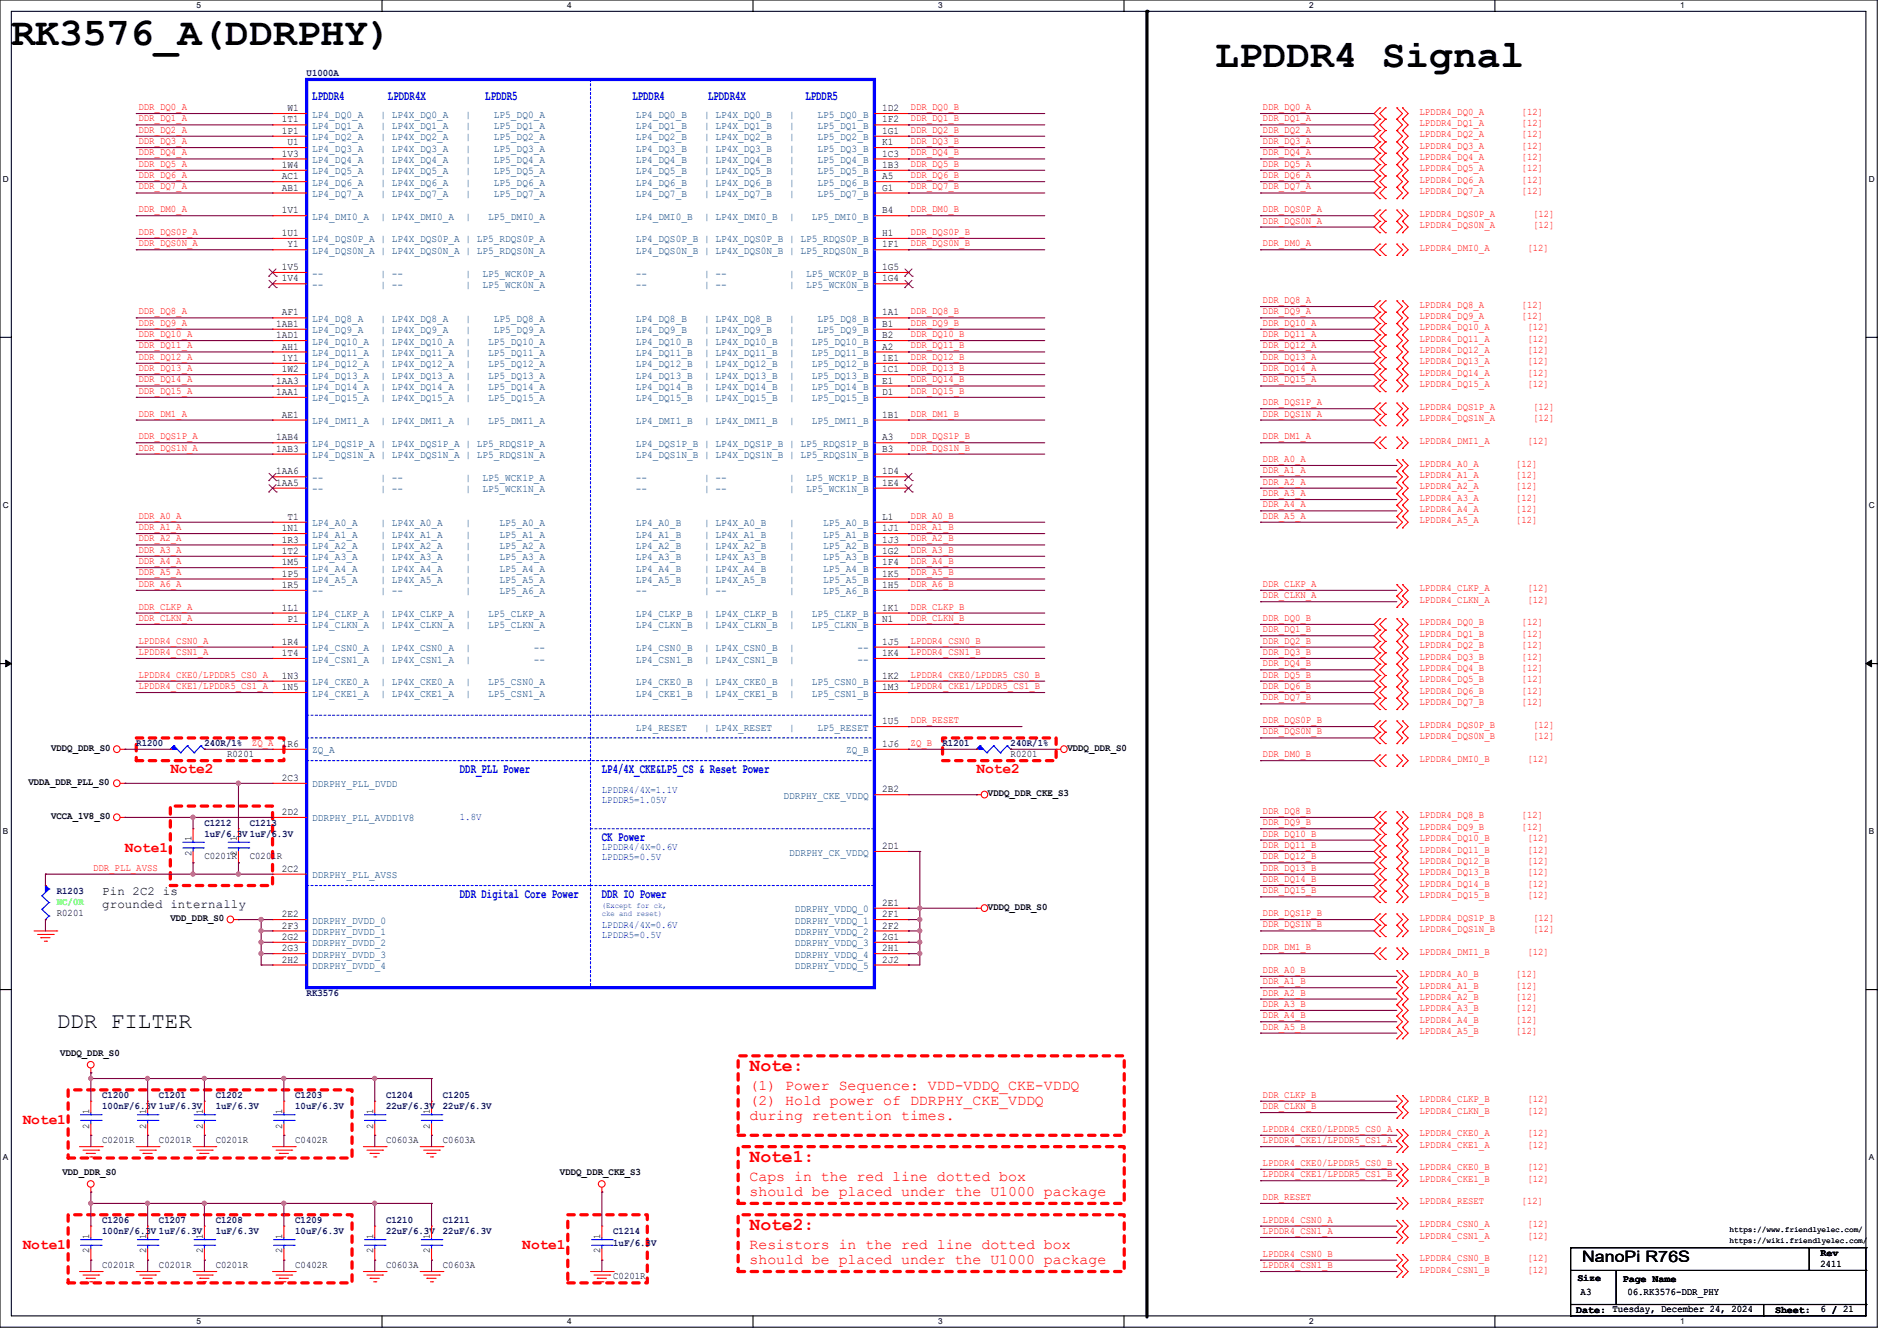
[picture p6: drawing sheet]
<svg xmlns="http://www.w3.org/2000/svg" width="297mm" height="210mm" viewBox="0 0 297 210" stroke-linecap="round" stroke-linejoin="round" font-family="sans-serif">
<defs><g id="words">
<g font-size="6.2">
<text x="1.8" y="7">RK3576_A(DDRPHY)</text>
<text x="190.2" y="10.5">LPDDR4 Signal</text>
</g>
<text font-size="3.5" x="8.9" y="161">DDR FILTER</text>
<g font-size="2.8" fill="#f00">
<text x="117.3" y="167.7">Note:</text>
<text x="117.3" y="181.9">Note1:</text>
<text x="117.3" y="192.6">Note2:</text>
</g>
<text font-size="2.5" x="247.7" y="197.7">NanoPi R76S</text>
<g font-size="2.3" fill="#f00">
<text x="26.7" y="121">Note2</text>
<text x="152.9" y="121">Note2</text>
<text x="19.6" y="133.4">Note1</text>
<text x="117.3" y="170.8">(1) Power Sequence: VDD-VDDQ_CKE-VDDQ</text>
<text x="117.3" y="173.1">(2) Hold power of DDRPHY_CKE_VDDQ</text>
<text x="3.6" y="176.1">Note1</text>
<text x="117.3" y="175.3">during retention times.</text>
<text x="117.3" y="185">Caps in the red line dotted box</text>
<text x="117.3" y="187.3">should be placed under the U1000 package</text>
<text x="3.6" y="195.7">Note1</text>
<text x="81.8" y="195.7">Note1</text>
<text x="117.3" y="195.7">Resistors in the red line dotted box</text>
<text x="117.3" y="197.9">should be placed under the U1000 package</text>
</g>
<g font-size="2.1" fill="#00f">
<text x="48.9" y="15.6">LPDDR4</text>
<text x="60.7" y="15.6">LPDDR4X</text>
<text x="76" y="15.6">LPDDR5</text>
<text x="99" y="15.6">LPDDR4</text>
<text x="110.9" y="15.6">LPDDR4X</text>
<text x="126.1" y="15.6">LPDDR5</text>
<text x="72" y="121">DDR_PLL Power</text>
<text x="94.2" y="121">LP4/4X_CKE&amp;LP5_CS &amp; Reset Power</text>
<text x="94.2" y="131.7">CK Power</text>
<text x="72" y="140.6">DDR Digital Core Power</text>
<text x="94.2" y="140.6">DDR IO Power</text>
</g>
<g font-size="1.9">
<text x="16" y="140.2">Pin 2C2 is</text>
<text x="16" y="142.2">grounded internally</text>
</g>
<g font-size="1.6" fill="#00007f">
<text x="48" y="11.9">U1000A</text>
<text x="21.3" y="116.8">R1200</text>
<text x="32" y="116.8">240R/1%</text>
<text x="147.6" y="116.8">R1201</text>
<text x="158.2" y="116.8">240R/1%</text>
<text x="32" y="129.3">C1212</text>
<text x="32" y="131.1">1uF/6.3V 1uF/6.3V</text>
<text x="39.1" y="129.3">C1213</text>
<text x="8.9" y="140">R1203</text>
<text x="48" y="156">RK3576</text>
<text x="16" y="172">C1200</text>
<text x="16" y="173.7">100nF/6.3V 1uF/6.3V</text>
<text x="24.9" y="172">C1201</text>
<text x="33.8" y="172">C1202</text>
<text x="33.8" y="173.7">1uF/6.3V</text>
<text x="46.2" y="172">C1203</text>
<text x="46.2" y="173.7">10uF/6.3V</text>
<text x="60.5" y="172">C1204</text>
<text x="60.5" y="173.7">22uF/6.3V</text>
<text x="69.3" y="172">C1205</text>
<text x="69.3" y="173.7">22uF/6.3V</text>
<text x="16" y="191.5">C1206</text>
<text x="24.9" y="191.5">C1207</text>
<text x="33.8" y="191.5">C1208</text>
<text x="46.2" y="191.5">C1209</text>
<text x="60.5" y="191.5">C1210</text>
<text x="69.3" y="191.5">C1211</text>
<text x="16" y="193.3">100nF/6.3V 1uF/6.3V</text>
<text x="33.8" y="193.3">1uF/6.3V</text>
<text x="46.2" y="193.3">10uF/6.3V</text>
<text x="60.5" y="193.3">22uF/6.3V</text>
<text x="69.3" y="193.3">22uF/6.3V</text>
<text x="96" y="193.3">C1214</text>
<text x="96" y="195.1">1uF/6.3V</text>
</g>
<g font-size="1.6" fill="#f00">
<text x="21.7" y="17.2">DDR_DQ0_A</text>
<text x="142.6" y="17.2">DDR_DQ0_B</text>
<text x="197.7" y="17.2">DDR_DQ0_A</text>
<text x="222.2" y="17.9">LPDDR4_DQ0_A</text>
<text x="238.2" y="17.9">[12]</text>
<text x="21.7" y="19">DDR_DQ1_A</text>
<text x="21.7" y="20.8">DDR_DQ2_A</text>
<text x="21.7" y="22.6">DDR_DQ3_A</text>
<text x="142.6" y="20.8">DDR_DQ2_B</text>
<text x="142.6" y="19">DDR_DQ1_B</text>
<text x="142.6" y="22.6">DDR_DQ3_B</text>
<text x="197.7" y="19">DDR_DQ1_A</text>
<text x="197.7" y="22.6">DDR_DQ3_A</text>
<text x="197.7" y="20.8">DDR_DQ2_A</text>
<text x="222.2" y="21.5">LPDDR4_DQ2_A</text>
<text x="222.2" y="19.7">LPDDR4_DQ1_A</text>
<text x="222.2" y="23.3">LPDDR4_DQ3_A</text>
<text x="238.2" y="21.5">[12]</text>
<text x="238.2" y="19.7">[12]</text>
<text x="238.2" y="23.3">[12]</text>
<text x="21.7" y="24.3">DDR_DQ4_A</text>
<text x="21.7" y="26.1">DDR_DQ5_A</text>
<text x="21.7" y="27.9">DDR_DQ6_A</text>
<text x="21.7" y="29.7">DDR_DQ7_A</text>
<text x="142.6" y="29.7">DDR_DQ7_B</text>
<text x="142.6" y="27.9">DDR_DQ6_B</text>
<text x="142.6" y="26.1">DDR_DQ5_B</text>
<text x="142.6" y="24.3">DDR_DQ4_B</text>
<text x="197.7" y="24.3">DDR_DQ4_A</text>
<text x="197.7" y="26.1">DDR_DQ5_A</text>
<text x="197.7" y="27.9">DDR_DQ6_A</text>
<text x="197.7" y="29.7">DDR_DQ7_A</text>
<text x="222.2" y="25.1">LPDDR4_DQ4_A</text>
<text x="222.2" y="28.6">LPDDR4_DQ6_A</text>
<text x="222.2" y="26.8">LPDDR4_DQ5_A</text>
<text x="238.2" y="25.1">[12]</text>
<text x="238.2" y="28.6">[12]</text>
<text x="238.2" y="26.8">[12]</text>
<text x="21.7" y="33.2">DDR_DM0_A</text>
<text x="142.6" y="33.2">DDR_DM0_B</text>
<text x="197.7" y="33.2">DDR_DQS0P_A</text>
<text x="197.7" y="35">DDR_DQS0N_A</text>
<text x="222.2" y="34">LPDDR4_DQS0P_A</text>
<text x="222.2" y="30.4">LPDDR4_DQ7_A</text>
<text x="222.2" y="35.7">LPDDR4_DQS0N_A</text>
<text x="238.2" y="30.4">[12]</text>
<text x="240" y="34">[12]</text>
<text x="240" y="35.7">[12]</text>
<text x="21.7" y="36.8">DDR_DQS0P_A</text>
<text x="21.7" y="38.6">DDR_DQS0N_A</text>
<text x="142.6" y="38.6">DDR_DQS0N_B</text>
<text x="142.6" y="36.8">DDR_DQS0P_B</text>
<text x="197.7" y="38.6">DDR_DM0_A</text>
<text x="222.2" y="39.3">LPDDR4_DMI0_A</text>
<text x="239.1" y="39.3">[12]</text>
<text x="197.7" y="47.5">DDR_DQ8_A</text>
<text x="21.7" y="49.2">DDR_DQ8_A</text>
<text x="21.7" y="51">DDR_DQ9_A</text>
<text x="21.7" y="52.8">DDR_DQ10_A</text>
<text x="142.6" y="49.2">DDR_DQ8_B</text>
<text x="142.6" y="52.8">DDR_DQ10_B</text>
<text x="142.6" y="51">DDR_DQ9_B</text>
<text x="197.7" y="49.2">DDR_DQ9_A</text>
<text x="197.7" y="51">DDR_DQ10_A</text>
<text x="197.7" y="52.8">DDR_DQ11_A</text>
<text x="222.2" y="48.2">LPDDR4_DQ8_A</text>
<text x="222.2" y="51.7">LPDDR4_DQ10_A</text>
<text x="222.2" y="50">LPDDR4_DQ9_A</text>
<text x="222.2" y="53.5">LPDDR4_DQ11_A</text>
<text x="238.2" y="48.2">[12]</text>
<text x="238.2" y="50">[12]</text>
<text x="239.1" y="51.7">[12]</text>
<text x="239.1" y="53.5">[12]</text>
<text x="21.7" y="54.6">DDR_DQ11_A</text>
<text x="21.7" y="56.3">DDR_DQ12_A</text>
<text x="21.7" y="58.1">DDR_DQ13_A</text>
<text x="21.7" y="59.9">DDR_DQ14_A</text>
<text x="142.6" y="58.1">DDR_DQ13_B</text>
<text x="142.6" y="56.3">DDR_DQ12_B</text>
<text x="142.6" y="54.6">DDR_DQ11_B</text>
<text x="142.6" y="59.9">DDR_DQ14_B</text>
<text x="197.7" y="54.6">DDR_DQ12_A</text>
<text x="197.7" y="56.3">DDR_DQ13_A</text>
<text x="197.7" y="58.1">DDR_DQ14_A</text>
<text x="197.7" y="59.9">DDR_DQ15_A</text>
<text x="222.2" y="55.3">LPDDR4_DQ12_A</text>
<text x="222.2" y="58.8">LPDDR4_DQ14_A</text>
<text x="222.2" y="57.1">LPDDR4_DQ13_A</text>
<text x="239.1" y="55.3">[12]</text>
<text x="239.1" y="58.8">[12]</text>
<text x="239.1" y="57.1">[12]</text>
<text x="21.7" y="61.7">DDR_DQ15_A</text>
<text x="21.7" y="65.2">DDR_DM1_A</text>
<text x="142.6" y="65.2">DDR_DM1_B</text>
<text x="142.6" y="61.7">DDR_DQ15_B</text>
<text x="197.7" y="63.5">DDR_DQS1P_A</text>
<text x="197.7" y="65.2">DDR_DQS1N_A</text>
<text x="222.2" y="64.2">LPDDR4_DQS1P_A</text>
<text x="222.2" y="60.6">LPDDR4_DQ15_A</text>
<text x="222.2" y="66">LPDDR4_DQS1N_A</text>
<text x="239.1" y="60.6">[12]</text>
<text x="240" y="64.2">[12]</text>
<text x="240" y="66">[12]</text>
<text x="21.7" y="68.8">DDR_DQS1P_A</text>
<text x="21.7" y="70.6">DDR_DQS1N_A</text>
<text x="142.6" y="70.6">DDR_DQS1N_B</text>
<text x="142.6" y="68.8">DDR_DQS1P_B</text>
<text x="197.7" y="68.8">DDR_DM1_A</text>
<text x="222.2" y="69.5">LPDDR4_DMI1_A</text>
<text x="239.1" y="69.5">[12]</text>
<text x="197.7" y="72.3">DDR_A0_A</text>
<text x="197.7" y="74.1">DDR_A1_A</text>
<text x="197.7" y="75.9">DDR_A2_A</text>
<text x="197.7" y="77.7">DDR_A3_A</text>
<text x="222.2" y="73.1">LPDDR4_A0_A</text>
<text x="222.2" y="76.6">LPDDR4_A2_A</text>
<text x="222.2" y="74.8">LPDDR4_A1_A</text>
<text x="237.4" y="73.1">[12]</text>
<text x="237.4" y="76.6">[12]</text>
<text x="237.4" y="74.8">[12]</text>
<text x="21.7" y="81.2">DDR_A0_A</text>
<text x="21.7" y="83">DDR_A1_A</text>
<text x="142.6" y="83">DDR_A1_B</text>
<text x="142.6" y="81.2">DDR_A0_B</text>
<text x="197.7" y="81.2">DDR_A5_A</text>
<text x="197.7" y="79.5">DDR_A4_A</text>
<text x="222.2" y="80.2">LPDDR4_A4_A</text>
<text x="222.2" y="78.4">LPDDR4_A3_A</text>
<text x="222.2" y="82">LPDDR4_A5_A</text>
<text x="237.4" y="80.2">[12]</text>
<text x="237.4" y="78.4">[12]</text>
<text x="237.4" y="82">[12]</text>
<text x="21.7" y="84.8">DDR_A2_A</text>
<text x="21.7" y="86.6">DDR_A3_A</text>
<text x="21.7" y="88.3">DDR_A4_A</text>
<text x="142.6" y="86.6">DDR_A3_B</text>
<text x="142.6" y="84.8">DDR_A2_B</text>
<text x="142.6" y="88.3">DDR_A4_B</text>
<text x="21.7" y="90.1">DDR_A5_A</text>
<text x="21.7" y="95.5">DDR_CLKP_A</text>
<text x="21.7" y="91.9">DDR_A6_A</text>
<text x="142.6" y="95.5">DDR_CLKP_B</text>
<text x="142.6" y="90.1">DDR_A5_B</text>
<text x="142.6" y="91.9">DDR_A6_B</text>
<text x="197.7" y="91.9">DDR_CLKP_A</text>
<text x="197.7" y="93.7">DDR_CLKN_A</text>
<text x="222.2" y="94.4">LPDDR4_CLKN_A</text>
<text x="222.2" y="92.6">LPDDR4_CLKP_A</text>
<text x="239.1" y="94.4">[12]</text>
<text x="239.1" y="92.6">[12]</text>
<text x="21.7" y="97.2">DDR_CLKN_A</text>
<text x="21.7" y="100.8">LPDDR4_CSN0_A</text>
<text x="142.6" y="97.2">DDR_CLKN_B</text>
<text x="142.6" y="100.8">LPDDR4_CSN0_B</text>
<text x="197.7" y="97.2">DDR_DQ0_B</text>
<text x="197.7" y="99">DDR_DQ1_B</text>
<text x="197.7" y="100.8">DDR_DQ2_B</text>
<text x="222.2" y="98">LPDDR4_DQ0_B</text>
<text x="222.2" y="101.5">LPDDR4_DQ2_B</text>
<text x="222.2" y="99.7">LPDDR4_DQ1_B</text>
<text x="238.2" y="98">[12]</text>
<text x="238.2" y="101.5">[12]</text>
<text x="238.2" y="99.7">[12]</text>
<text x="21.7" y="106.1">LPDDR4_CKE0/LPDDR5_CS0_A</text>
<text x="21.7" y="107.9">LPDDR4_CKE1/LPDDR5_CS1_A</text>
<text x="21.7" y="102.6">LPDDR4_CSN1_A</text>
<text x="142.6" y="107.9">LPDDR4_CKE1/LPDDR5_CS1_B</text>
<text x="142.6" y="106.1">LPDDR4_CKE0/LPDDR5_CS0_B</text>
<text x="142.6" y="102.6">LPDDR4_CSN1_B</text>
<text x="197.7" y="102.6">DDR_DQ3_B</text>
<text x="197.7" y="104.3">DDR_DQ4_B</text>
<text x="197.7" y="106.1">DDR_DQ5_B</text>
<text x="197.7" y="107.9">DDR_DQ6_B</text>
<text x="222.2" y="105.1">LPDDR4_DQ4_B</text>
<text x="222.2" y="103.3">LPDDR4_DQ3_B</text>
<text x="222.2" y="106.8">LPDDR4_DQ5_B</text>
<text x="238.2" y="105.1">[12]</text>
<text x="238.2" y="103.3">[12]</text>
<text x="238.2" y="106.8">[12]</text>
<text x="142.6" y="113.2">DDR_RESET</text>
<text x="197.7" y="113.2">DDR_DQS0P_B</text>
<text x="197.7" y="109.7">DDR_DQ7_B</text>
<text x="222.2" y="108.6">LPDDR4_DQ6_B</text>
<text x="222.2" y="114">LPDDR4_DQS0P_B</text>
<text x="222.2" y="110.4">LPDDR4_DQ7_B</text>
<text x="238.2" y="108.6">[12]</text>
<text x="238.2" y="110.4">[12]</text>
<text x="240" y="114">[12]</text>
<text x="39.5" y="116.8">ZQ_A</text>
<text x="142.6" y="116.8">ZQ_B</text>
<text x="197.7" y="115">DDR_DQS0N_B</text>
<text x="197.7" y="118.6">DDR_DM0_B</text>
<text x="222.2" y="115.7">LPDDR4_DQS0N_B</text>
<text x="222.2" y="119.3">LPDDR4_DMI0_B</text>
<text x="239.1" y="119.3">[12]</text>
<text x="240" y="115.7">[12]</text>
<text x="197.7" y="127.5">DDR_DQ8_B</text>
<text x="197.7" y="129.2">DDR_DQ9_B</text>
<text x="197.7" y="131">DDR_DQ10_B</text>
<text x="222.2" y="128.2">LPDDR4_DQ8_B</text>
<text x="222.2" y="131.7">LPDDR4_DQ10_B</text>
<text x="222.2" y="130">LPDDR4_DQ9_B</text>
<text x="238.2" y="128.2">[12]</text>
<text x="238.2" y="130">[12]</text>
<text x="239.1" y="131.7">[12]</text>
<text x="14.6" y="136.4">DDR_PLL_AVSS</text>
<text x="197.7" y="134.6">DDR_DQ12_B</text>
<text x="197.7" y="132.8">DDR_DQ11_B</text>
<text x="197.7" y="136.4">DDR_DQ13_B</text>
<text x="222.2" y="135.3">LPDDR4_DQ12_B</text>
<text x="222.2" y="133.5">LPDDR4_DQ11_B</text>
<text x="222.2" y="137.1">LPDDR4_DQ13_B</text>
<text x="239.1" y="135.3">[12]</text>
<text x="239.1" y="133.5">[12]</text>
<text x="239.1" y="137.1">[12]</text>
<text x="197.7" y="138.1">DDR_DQ14_B</text>
<text x="197.7" y="139.9">DDR_DQ15_B</text>
<text x="197.7" y="143.5">DDR_DQS1P_B</text>
<text x="222.2" y="138.8">LPDDR4_DQ14_B</text>
<text x="222.2" y="140.6">LPDDR4_DQ15_B</text>
<text x="239.1" y="138.8">[12]</text>
<text x="239.1" y="140.6">[12]</text>
<text x="197.7" y="145.2">DDR_DQS1N_B</text>
<text x="197.7" y="148.8">DDR_DM1_B</text>
<text x="222.2" y="144.2">LPDDR4_DQS1P_B</text>
<text x="222.2" y="146">LPDDR4_DQS1N_B</text>
<text x="222.2" y="149.5">LPDDR4_DMI1_B</text>
<text x="239.1" y="149.5">[12]</text>
<text x="240" y="144.2">[12]</text>
<text x="240" y="146">[12]</text>
<text x="197.7" y="154.1">DDR_A1_B</text>
<text x="197.7" y="152.4">DDR_A0_B</text>
<text x="197.7" y="155.9">DDR_A2_B</text>
<text x="222.2" y="154.9">LPDDR4_A1_B</text>
<text x="222.2" y="153.1">LPDDR4_A0_B</text>
<text x="237.4" y="154.9">[12]</text>
<text x="237.4" y="153.1">[12]</text>
<text x="197.7" y="157.7">DDR_A3_B</text>
<text x="197.7" y="159.5">DDR_A4_B</text>
<text x="197.7" y="161.2">DDR_A5_B</text>
<text x="222.2" y="158.4">LPDDR4_A3_B</text>
<text x="222.2" y="156.6">LPDDR4_A2_B</text>
<text x="222.2" y="162">LPDDR4_A5_B</text>
<text x="222.2" y="160.2">LPDDR4_A4_B</text>
<text x="237.4" y="158.4">[12]</text>
<text x="237.4" y="156.6">[12]</text>
<text x="237.4" y="162">[12]</text>
<text x="237.4" y="160.2">[12]</text>
<text x="197.7" y="171.9">DDR_CLKP_B</text>
<text x="197.7" y="173.7">DDR_CLKN_B</text>
<text x="222.2" y="172.6">LPDDR4_CLKP_B</text>
<text x="239.1" y="172.6">[12]</text>
<text x="197.7" y="177.2">LPDDR4_CKE0/LPDDR5_CS0_A</text>
<text x="197.7" y="179">LPDDR4_CKE1/LPDDR5_CS1_A</text>
<text x="222.2" y="174.4">LPDDR4_CLKN_B</text>
<text x="222.2" y="179.7">LPDDR4_CKE1_A</text>
<text x="222.2" y="178">LPDDR4_CKE0_A</text>
<text x="239.1" y="174.4">[12]</text>
<text x="239.1" y="179.7">[12]</text>
<text x="239.1" y="178">[12]</text>
<text x="197.7" y="184.4">LPDDR4_CKE1/LPDDR5_CS1_B</text>
<text x="197.7" y="182.6">LPDDR4_CKE0/LPDDR5_CS0_B</text>
<text x="222.2" y="183.3">LPDDR4_CKE0_B</text>
<text x="222.2" y="185.1">LPDDR4_CKE1_B</text>
<text x="239.1" y="183.3">[12]</text>
<text x="239.1" y="185.1">[12]</text>
<text x="197.7" y="187.9">DDR_RESET</text>
<text x="197.7" y="191.5">LPDDR4_CSN0_A</text>
<text x="222.2" y="188.6">LPDDR4_RESET</text>
<text x="238.2" y="188.6">[12]</text>
<text x="197.7" y="193.2">LPDDR4_CSN1_A</text>
<text x="197.7" y="196.8">LPDDR4_CSN0_B</text>
<text x="222.2" y="194">LPDDR4_CSN1_A</text>
<text x="222.2" y="192.2">LPDDR4_CSN0_A</text>
<text x="222.2" y="197.5">LPDDR4_CSN0_B</text>
<text x="239.1" y="194">[12]</text>
<text x="239.1" y="192.2">[12]</text>
<text x="239.1" y="197.5">[12]</text>
<text x="197.7" y="198.6">LPDDR4_CSN1_B</text>
<text x="222.2" y="199.3">LPDDR4_CSN1_B</text>
<text x="239.1" y="199.3">[12]</text>
</g>
<g font-size="1.6">
<text x="45" y="17.4">W1</text>
<text x="138.1" y="17.4">1D2</text>
<text x="44.1" y="21">1P1</text>
<text x="44.1" y="19.2">1T1</text>
<text x="45" y="22.7">U1</text>
<text x="138.1" y="19.2">1F2</text>
<text x="138.1" y="21">1G1</text>
<text x="138.1" y="22.7">K1</text>
<text x="44.1" y="29.8">AB1</text>
<text x="44.1" y="28.1">AC1</text>
<text x="44.1" y="26.3">1W4</text>
<text x="44.1" y="24.5">1V3</text>
<text x="138.1" y="24.5">1C3</text>
<text x="138.1" y="26.3">1B3</text>
<text x="138.1" y="28.1">A5</text>
<text x="138.1" y="29.8">G1</text>
<text x="44.1" y="33.4">1V1</text>
<text x="138.1" y="33.4">B4</text>
<text x="44.1" y="37">1U1</text>
<text x="45" y="38.7">Y1</text>
<text x="138.1" y="37">H1</text>
<text x="138.1" y="38.7">1F1</text>
<text x="44.1" y="44.1">1V4</text>
<text x="44.1" y="42.3">1V5</text>
<text x="138.1" y="42.3">1G5</text>
<text x="138.1" y="44.1">1G4</text>
<text x="43.2" y="53">1AD1</text>
<text x="43.2" y="51.2">1AB1</text>
<text x="44.1" y="49.4">AF1</text>
<text x="138.1" y="49.4">1A1</text>
<text x="138.1" y="51.2">B1</text>
<text x="138.1" y="53">B2</text>
<text x="44.1" y="58.3">1W2</text>
<text x="44.1" y="56.5">1Y1</text>
<text x="44.1" y="54.7">AH1</text>
<text x="138.1" y="54.7">A2</text>
<text x="138.1" y="56.5">1E1</text>
<text x="138.1" y="58.3">1C1</text>
<text x="43.2" y="61.8">1AA1</text>
<text x="43.2" y="60.1">1AA3</text>
<text x="44.1" y="65.4">AE1</text>
<text x="138.1" y="60.1">E1</text>
<text x="138.1" y="61.8">D1</text>
<text x="138.1" y="65.4">1B1</text>
<text x="43.2" y="70.7">1AB3</text>
<text x="43.2" y="69">1AB4</text>
<text x="138.1" y="69">A3</text>
<text x="138.1" y="70.7">B3</text>
<text x="43.2" y="76.1">1AA5</text>
<text x="43.2" y="74.3">1AA6</text>
<text x="138.1" y="74.3">1D4</text>
<text x="138.1" y="76.1">1E4</text>
<text x="44.1" y="83.2">1N1</text>
<text x="45" y="81.4">T1</text>
<text x="138.1" y="81.4">L1</text>
<text x="138.1" y="83.2">1J1</text>
<text x="44.1" y="88.5">1M5</text>
<text x="44.1" y="86.7">1T2</text>
<text x="44.1" y="85">1R3</text>
<text x="138.1" y="85">1J3</text>
<text x="138.1" y="86.7">1G2</text>
<text x="138.1" y="88.5">1F4</text>
<text x="44.1" y="95.6">1L1</text>
<text x="44.1" y="92.1">1R5</text>
<text x="44.1" y="90.3">1P5</text>
<text x="138.1" y="90.3">1K5</text>
<text x="138.1" y="92.1">1H5</text>
<text x="138.1" y="95.6">1K1</text>
<text x="44.1" y="101">1R4</text>
<text x="45" y="97.4">P1</text>
<text x="138.1" y="97.4">N1</text>
<text x="138.1" y="101">1J5</text>
<text x="44.1" y="106.3">1N3</text>
<text x="44.1" y="102.7">1T4</text>
<text x="138.1" y="102.7">1K4</text>
<text x="138.1" y="106.3">1K2</text>
<text x="44.1" y="108.1">1N5</text>
<text x="138.1" y="108.1">1M3</text>
<text x="138.1" y="113.4">1U5</text>
<text x="8" y="117.6">VDDQ_DDR_S0</text>
<text x="35.6" y="118.6">R0201</text>
<text x="44.1" y="117">1R6</text>
<text x="138.1" y="117">1J6</text>
<text x="158.2" y="118.6">R0201</text>
<text x="167.1" y="117.6">VDDQ_DDR_S0</text>
<text x="4.4" y="122.9">VDDA_DDR_PLL_S0</text>
<text x="44.1" y="122.3">2C3</text>
<text x="138.1" y="124.1">2B2</text>
<text x="154.7" y="124.7">VDDQ_DDR_CKE_S3</text>
<text x="8" y="128.2">VCCA_1V8_S0</text>
<text x="30" y="131.7" transform="rotate(-90 30 131.7)">1</text>
<text x="37.1" y="131.7" transform="rotate(-90 37.1 131.7)">1</text>
<text x="44.1" y="127.6">2D2</text>
<text x="30" y="134.1" transform="rotate(-90 30 134.1)">2</text>
<text x="32" y="134.6">C0201R</text>
<text x="37.1" y="134.1" transform="rotate(-90 37.1 134.1)">2</text>
<text x="39.1" y="134.6">C0201R</text>
<text x="44.1" y="136.5">2C2</text>
<text x="138.1" y="133">2D1</text>
<text x="8.9" y="143.5">R0201</text>
<text x="44.1" y="143.6">2E2</text>
<text x="138.1" y="141.9">2E1</text>
<text x="138.1" y="143.6">2F1</text>
<text x="154.7" y="142.4">VDDQ_DDR_S0</text>
<text x="26.7" y="144.2">VDD_DDR_S0</text>
<text x="44.1" y="149">2G3</text>
<text x="44.1" y="147.2">2G2</text>
<text x="44.1" y="145.4">2F3</text>
<text x="138.1" y="145.4">2F2</text>
<text x="138.1" y="147.2">2G1</text>
<text x="138.1" y="149">2H1</text>
<text x="44.1" y="150.8">2H2</text>
<text x="138.1" y="150.8">2J2</text>
<text x="9.4" y="165.4">VDDQ_DDR_S0</text>
<text x="14" y="176.7" transform="rotate(-90 14 176.7)">2</text>
<text x="14" y="174.4" transform="rotate(-90 14 174.4)">1</text>
<text x="16" y="179">C0201R</text>
<text x="22.9" y="176.7" transform="rotate(-90 22.9 176.7)">2</text>
<text x="22.9" y="174.4" transform="rotate(-90 22.9 174.4)">1</text>
<text x="24.9" y="179">C0201R</text>
<text x="31.7" y="176.7" transform="rotate(-90 31.7 176.7)">2</text>
<text x="31.7" y="174.4" transform="rotate(-90 31.7 174.4)">1</text>
<text x="33.8" y="179">C0201R</text>
<text x="44.2" y="176.7" transform="rotate(-90 44.2 176.7)">2</text>
<text x="44.2" y="174.4" transform="rotate(-90 44.2 174.4)">1</text>
<text x="46.2" y="179">C0402R</text>
<text x="58.4" y="176.7" transform="rotate(-90 58.4 176.7)">2</text>
<text x="58.4" y="174.4" transform="rotate(-90 58.4 174.4)">1</text>
<text x="60.5" y="179">C0603A</text>
<text x="67.3" y="176.7" transform="rotate(-90 67.3 176.7)">2</text>
<text x="67.3" y="174.4" transform="rotate(-90 67.3 174.4)">1</text>
<text x="69.3" y="179">C0603A</text>
<text x="9.8" y="184.1">VDD_DDR_S0</text>
<text x="87.7" y="184.1">VDDQ_DDR_CKE_S3</text>
<text x="14" y="196.3" transform="rotate(-90 14 196.3)">2</text>
<text x="14" y="194" transform="rotate(-90 14 194)">1</text>
<text x="22.9" y="196.3" transform="rotate(-90 22.9 196.3)">2</text>
<text x="22.9" y="194" transform="rotate(-90 22.9 194)">1</text>
<text x="31.7" y="196.3" transform="rotate(-90 31.7 196.3)">2</text>
<text x="31.7" y="194" transform="rotate(-90 31.7 194)">1</text>
<text x="44.2" y="196.3" transform="rotate(-90 44.2 196.3)">2</text>
<text x="44.2" y="194" transform="rotate(-90 44.2 194)">1</text>
<text x="58.4" y="196.3" transform="rotate(-90 58.4 196.3)">2</text>
<text x="58.4" y="194" transform="rotate(-90 58.4 194)">1</text>
<text x="67.3" y="196.3" transform="rotate(-90 67.3 196.3)">2</text>
<text x="67.3" y="194" transform="rotate(-90 67.3 194)">1</text>
<text x="94" y="196.3" transform="rotate(-90 94 196.3)">2</text>
<text x="94" y="194" transform="rotate(-90 94 194)">1</text>
<text x="285" y="196.7">Rev</text>
<text x="16" y="198.6">C0201R</text>
<text x="24.9" y="198.6">C0201R</text>
<text x="33.8" y="198.6">C0201R</text>
<text x="46.2" y="198.6">C0402R</text>
<text x="60.5" y="198.6">C0603A</text>
<text x="69.3" y="198.6">C0603A</text>
<text x="96" y="200.4">C0201R</text>
<text x="247" y="200.6">Size</text>
<text x="247.5" y="202.9">A3</text>
<text x="254.1" y="200.7">Page Name</text>
<text x="254.8" y="202.9">06.RK3576-DDR_PHY</text>
<text x="285" y="198.4">2411</text>
<text x="246.8" y="205.6">Date: Tuesday, December 24, 2024</text>
<text x="277.9" y="205.6">Sheet:</text>
<text x="285" y="205.5">6 / 21</text>
</g>
<g font-size="1.6" fill="#003f7f">
<text x="48.9" y="23.7">LP4_DQ3_A</text>
<text x="48.9" y="22">LP4_DQ2_A</text>
<text x="48.9" y="20.2">LP4_DQ1_A</text>
<text x="48.9" y="18.4">LP4_DQ0_A</text>
<text x="59.6" y="23.7">| LP4X_DQ3_A</text>
<text x="59.6" y="22">| LP4X_DQ2_A</text>
<text x="59.6" y="20.2">| LP4X_DQ1_A</text>
<text x="59.6" y="18.4">| LP4X_DQ0_A</text>
<text x="72.9" y="23.7">|</text>
<text x="72.9" y="22">|</text>
<text x="72.9" y="20.2">|</text>
<text x="72.9" y="18.4">|</text>
<text x="77.3" y="23.7">LP5_DQ3_A</text>
<text x="77.3" y="22">LP5_DQ2_A</text>
<text x="77.3" y="20.2">LP5_DQ1_A</text>
<text x="77.3" y="18.4">LP5_DQ0_A</text>
<text x="99.6" y="18.4">LP4_DQ0_B</text>
<text x="99.6" y="20.2">LP4_DQ1_B</text>
<text x="99.6" y="22">LP4_DQ2_B</text>
<text x="99.6" y="23.7">LP4_DQ3_B</text>
<text x="110.2" y="18.4">| LP4X_DQ0_B</text>
<text x="110.2" y="20.2">| LP4X_DQ1_B</text>
<text x="110.2" y="22">| LP4X_DQ2_B</text>
<text x="110.2" y="23.7">| LP4X_DQ3_B</text>
<text x="123.6" y="18.4">|</text>
<text x="123.6" y="20.2">|</text>
<text x="123.6" y="22">|</text>
<text x="123.6" y="23.7">|</text>
<text x="128" y="18.4">LP5_DQ0_B</text>
<text x="128" y="20.2">LP5_DQ1_B</text>
<text x="128" y="22">LP5_DQ2_B</text>
<text x="128" y="23.7">LP5_DQ3_B</text>
<text x="48.9" y="29.1">LP4_DQ6_A</text>
<text x="48.9" y="27.3">LP4_DQ5_A</text>
<text x="48.9" y="25.5">LP4_DQ4_A</text>
<text x="59.6" y="29.1">| LP4X_DQ6_A</text>
<text x="59.6" y="27.3">| LP4X_DQ5_A</text>
<text x="59.6" y="25.5">| LP4X_DQ4_A</text>
<text x="72.9" y="29.1">|</text>
<text x="72.9" y="27.3">|</text>
<text x="72.9" y="25.5">|</text>
<text x="77.3" y="29.1">LP5_DQ6_A</text>
<text x="77.3" y="27.3">LP5_DQ5_A</text>
<text x="77.3" y="25.5">LP5_DQ4_A</text>
<text x="99.6" y="25.5">LP4_DQ4_B</text>
<text x="99.6" y="27.3">LP4_DQ5_B</text>
<text x="99.6" y="29.1">LP4_DQ6_B</text>
<text x="110.2" y="25.5">| LP4X_DQ4_B</text>
<text x="110.2" y="27.3">| LP4X_DQ5_B</text>
<text x="110.2" y="29.1">| LP4X_DQ6_B</text>
<text x="123.6" y="25.5">|</text>
<text x="123.6" y="27.3">|</text>
<text x="123.6" y="29.1">|</text>
<text x="128" y="25.5">LP5_DQ4_B</text>
<text x="128" y="27.3">LP5_DQ5_B</text>
<text x="128" y="29.1">LP5_DQ6_B</text>
<text x="48.9" y="34.4">LP4_DMI0_A</text>
<text x="48.9" y="30.9">LP4_DQ7_A</text>
<text x="59.6" y="34.4">| LP4X_DMI0_A</text>
<text x="59.6" y="30.9">| LP4X_DQ7_A</text>
<text x="72.9" y="34.4">|</text>
<text x="72.9" y="30.9">|</text>
<text x="76.4" y="34.4">LP5_DMI0_A</text>
<text x="77.3" y="30.9">LP5_DQ7_A</text>
<text x="99.6" y="30.9">LP4_DQ7_B</text>
<text x="99.6" y="34.4">LP4_DMI0_B</text>
<text x="110.2" y="30.9">| LP4X_DQ7_B</text>
<text x="110.2" y="34.4">| LP4X_DMI0_B</text>
<text x="123.6" y="30.9">|</text>
<text x="123.6" y="34.4">|</text>
<text x="127.1" y="34.4">LP5_DMI0_B</text>
<text x="128" y="30.9">LP5_DQ7_B</text>
<text x="48.9" y="39.8">LP4_DQS0N_A | LP4X_DQS0N_A | LP5_RDQS0N_A</text>
<text x="48.9" y="38">LP4_DQS0P_A | LP4X_DQS0P_A | LP5_RDQS0P_A</text>
<text x="99.6" y="38">LP4_DQS0P_B | LP4X_DQS0P_B | LP5_RDQS0P_B</text>
<text x="99.6" y="39.8">LP4_DQS0N_B | LP4X_DQS0N_B | LP5_RDQS0N_B</text>
<text x="48.9" y="45.1">--</text>
<text x="48.9" y="43.3">--</text>
<text x="59.6" y="45.1">| --</text>
<text x="59.6" y="43.3">| --</text>
<text x="72.9" y="45.1">|</text>
<text x="72.9" y="43.3">|</text>
<text x="75.6" y="45.1">LP5_WCK0N_A</text>
<text x="75.6" y="43.3">LP5_WCK0P_A</text>
<text x="99.6" y="43.3">--</text>
<text x="99.6" y="45.1">--</text>
<text x="110.2" y="43.3">| --</text>
<text x="110.2" y="45.1">| --</text>
<text x="123.6" y="43.3">|</text>
<text x="123.6" y="45.1">|</text>
<text x="126.2" y="43.3">LP5_WCK0P_B</text>
<text x="126.2" y="45.1">LP5_WCK0N_B</text>
<text x="48.9" y="54">LP4_DQ10_A</text>
<text x="48.9" y="52.2">LP4_DQ9_A</text>
<text x="48.9" y="50.4">LP4_DQ8_A</text>
<text x="59.6" y="54">| LP4X_DQ10_A</text>
<text x="59.6" y="52.2">| LP4X_DQ9_A</text>
<text x="59.6" y="50.4">| LP4X_DQ8_A</text>
<text x="72.9" y="54">|</text>
<text x="72.9" y="52.2">|</text>
<text x="72.9" y="50.4">|</text>
<text x="76.4" y="54">LP5_DQ10_A</text>
<text x="77.3" y="52.2">LP5_DQ9_A</text>
<text x="77.3" y="50.4">LP5_DQ8_A</text>
<text x="99.6" y="50.4">LP4_DQ8_B</text>
<text x="99.6" y="52.2">LP4_DQ9_B</text>
<text x="99.6" y="54">LP4_DQ10_B</text>
<text x="110.2" y="50.4">| LP4X_DQ8_B</text>
<text x="110.2" y="52.2">| LP4X_DQ9_B</text>
<text x="110.2" y="54">| LP4X_DQ10_B</text>
<text x="123.6" y="50.4">|</text>
<text x="123.6" y="52.2">|</text>
<text x="123.6" y="54">|</text>
<text x="127.1" y="54">LP5_DQ10_B</text>
<text x="128" y="50.4">LP5_DQ8_B</text>
<text x="128" y="52.2">LP5_DQ9_B</text>
<text x="48.9" y="59.3">LP4_DQ13_A</text>
<text x="48.9" y="57.5">LP4_DQ12_A</text>
<text x="48.9" y="55.8">LP4_DQ11_A</text>
<text x="59.6" y="59.3">| LP4X_DQ13_A</text>
<text x="59.6" y="57.5">| LP4X_DQ12_A</text>
<text x="59.6" y="55.8">| LP4X_DQ11_A</text>
<text x="72.9" y="59.3">|</text>
<text x="72.9" y="57.5">|</text>
<text x="72.9" y="55.8">|</text>
<text x="76.4" y="59.3">LP5_DQ13_A</text>
<text x="76.4" y="57.5">LP5_DQ12_A</text>
<text x="76.4" y="55.8">LP5_DQ11_A</text>
<text x="99.6" y="55.8">LP4_DQ11_B</text>
<text x="99.6" y="57.5">LP4_DQ12_B</text>
<text x="99.6" y="59.3">LP4_DQ13_B</text>
<text x="110.2" y="55.8">| LP4X_DQ11_B</text>
<text x="110.2" y="57.5">| LP4X_DQ12_B</text>
<text x="110.2" y="59.3">| LP4X_DQ13_B</text>
<text x="123.6" y="55.8">|</text>
<text x="123.6" y="57.5">|</text>
<text x="123.6" y="59.3">|</text>
<text x="127.1" y="55.8">LP5_DQ11_B</text>
<text x="127.1" y="57.5">LP5_DQ12_B</text>
<text x="127.1" y="59.3">LP5_DQ13_B</text>
<text x="48.9" y="62.9">LP4_DQ15_A</text>
<text x="48.9" y="61.1">LP4_DQ14_A</text>
<text x="59.6" y="62.9">| LP4X_DQ15_A</text>
<text x="59.6" y="61.1">| LP4X_DQ14_A</text>
<text x="72.9" y="62.9">|</text>
<text x="72.9" y="61.1">|</text>
<text x="76.4" y="62.9">LP5_DQ15_A</text>
<text x="76.4" y="61.1">LP5_DQ14_A</text>
<text x="99.6" y="61.1">LP4_DQ14_B</text>
<text x="99.6" y="62.9">LP4_DQ15_B</text>
<text x="110.2" y="61.1">| LP4X_DQ14_B</text>
<text x="110.2" y="62.9">| LP4X_DQ15_B</text>
<text x="123.6" y="61.1">|</text>
<text x="123.6" y="62.9">|</text>
<text x="127.1" y="61.1">LP5_DQ14_B</text>
<text x="127.1" y="62.9">LP5_DQ15_B</text>
<text x="48.9" y="71.8">LP4_DQS1N_A | LP4X_DQS1N_A | LP5_RDQS1N_A</text>
<text x="48.9" y="70">LP4_DQS1P_A | LP4X_DQS1P_A | LP5_RDQS1P_A</text>
<text x="48.9" y="66.4">LP4_DMI1_A</text>
<text x="59.6" y="66.4">| LP4X_DMI1_A</text>
<text x="72.9" y="66.4">|</text>
<text x="76.4" y="66.4">LP5_DMI1_A</text>
<text x="99.6" y="66.4">LP4_DMI1_B</text>
<text x="99.6" y="70">LP4_DQS1P_B | LP4X_DQS1P_B | LP5_RDQS1P_B</text>
<text x="99.6" y="71.8">LP4_DQS1N_B | LP4X_DQS1N_B | LP5_RDQS1N_B</text>
<text x="110.2" y="66.4">| LP4X_DMI1_B</text>
<text x="123.6" y="66.4">|</text>
<text x="127.1" y="66.4">LP5_DMI1_B</text>
<text x="48.9" y="77.1">--</text>
<text x="48.9" y="75.3">--</text>
<text x="59.6" y="77.1">| --</text>
<text x="59.6" y="75.3">| --</text>
<text x="72.9" y="77.1">|</text>
<text x="72.9" y="75.3">|</text>
<text x="75.6" y="77.1">LP5_WCK1N_A</text>
<text x="75.6" y="75.3">LP5_WCK1P_A</text>
<text x="99.6" y="75.3">--</text>
<text x="99.6" y="77.1">--</text>
<text x="110.2" y="75.3">| --</text>
<text x="110.2" y="77.1">| --</text>
<text x="123.6" y="75.3">|</text>
<text x="123.6" y="77.1">|</text>
<text x="126.2" y="75.3">LP5_WCK1P_B</text>
<text x="126.2" y="77.1">LP5_WCK1N_B</text>
<text x="48.9" y="82.4">LP4_A0_A</text>
<text x="59.6" y="82.4">| LP4X_A0_A</text>
<text x="72.9" y="82.4">|</text>
<text x="78.2" y="82.4">LP5_A0_A</text>
<text x="99.6" y="82.4">LP4_A0_B</text>
<text x="110.2" y="82.4">| LP4X_A0_B</text>
<text x="123.6" y="82.4">|</text>
<text x="128.9" y="82.4">LP5_A0_B</text>
<text x="48.9" y="89.5">LP4_A4_A</text>
<text x="48.9" y="87.8">LP4_A3_A</text>
<text x="48.9" y="86">LP4_A2_A</text>
<text x="48.9" y="84.2">LP4_A1_A</text>
<text x="59.6" y="89.5">| LP4X_A4_A</text>
<text x="59.6" y="87.8">| LP4X_A3_A</text>
<text x="59.6" y="86">| LP4X_A2_A</text>
<text x="59.6" y="84.2">| LP4X_A1_A</text>
<text x="72.9" y="89.5">|</text>
<text x="72.9" y="87.8">|</text>
<text x="72.9" y="86">|</text>
<text x="72.9" y="84.2">|</text>
<text x="78.2" y="89.5">LP5_A4_A</text>
<text x="78.2" y="87.8">LP5_A3_A</text>
<text x="78.2" y="86">LP5_A2_A</text>
<text x="78.2" y="84.2">LP5_A1_A</text>
<text x="99.6" y="84.2">LP4_A1_B</text>
<text x="99.6" y="86">LP4_A2_B</text>
<text x="99.6" y="87.8">LP4_A3_B</text>
<text x="99.6" y="89.5">LP4_A4_B</text>
<text x="110.2" y="84.2">| LP4X_A1_B</text>
<text x="110.2" y="86">| LP4X_A2_B</text>
<text x="110.2" y="87.8">| LP4X_A3_B</text>
<text x="110.2" y="89.5">| LP4X_A4_B</text>
<text x="123.6" y="84.2">|</text>
<text x="123.6" y="86">|</text>
<text x="123.6" y="87.8">|</text>
<text x="123.6" y="89.5">|</text>
<text x="128.9" y="84.2">LP5_A1_B</text>
<text x="128.9" y="86">LP5_A2_B</text>
<text x="128.9" y="87.8">LP5_A3_B</text>
<text x="128.9" y="89.5">LP5_A4_B</text>
<text x="48.9" y="93.1">--</text>
<text x="48.9" y="91.3">LP4_A5_A</text>
<text x="59.6" y="93.1">| --</text>
<text x="59.6" y="91.3">| LP4X_A5_A</text>
<text x="72.9" y="93.1">|</text>
<text x="72.9" y="91.3">|</text>
<text x="78.2" y="93.1">LP5_A6_A</text>
<text x="78.2" y="91.3">LP5_A5_A</text>
<text x="99.6" y="91.3">LP4_A5_B</text>
<text x="99.6" y="93.1">--</text>
<text x="110.2" y="91.3">| LP4X_A5_B</text>
<text x="110.2" y="93.1">| --</text>
<text x="123.6" y="91.3">|</text>
<text x="123.6" y="93.1">|</text>
<text x="128.9" y="91.3">LP5_A5_B</text>
<text x="128.9" y="93.1">LP5_A6_B</text>
<text x="48.9" y="102">LP4_CSN0_A</text>
<text x="48.9" y="98.4">LP4_CLKN_A</text>
<text x="48.9" y="96.6">LP4_CLKP_A</text>
<text x="59.6" y="102">| LP4X_CSN0_A</text>
<text x="59.6" y="98.4">| LP4X_CLKN_A</text>
<text x="59.6" y="96.6">| LP4X_CLKP_A</text>
<text x="72.9" y="102">|</text>
<text x="72.9" y="98.4">|</text>
<text x="72.9" y="96.6">|</text>
<text x="76.4" y="98.4">LP5_CLKN_A</text>
<text x="76.4" y="96.6">LP5_CLKP_A</text>
<text x="83.6" y="102">--</text>
<text x="99.6" y="96.6">LP4_CLKP_B</text>
<text x="99.6" y="98.4">LP4_CLKN_B</text>
<text x="99.6" y="102">LP4_CSN0_B</text>
<text x="110.2" y="96.6">| LP4X_CLKP_B</text>
<text x="110.2" y="98.4">| LP4X_CLKN_B</text>
<text x="110.2" y="102">| LP4X_CSN0_B</text>
<text x="123.6" y="96.6">|</text>
<text x="123.6" y="98.4">|</text>
<text x="123.6" y="102">|</text>
<text x="127.1" y="96.6">LP5_CLKP_B</text>
<text x="127.1" y="98.4">LP5_CLKN_B</text>
<text x="134.2" y="102">--</text>
<text x="48.9" y="107.3">LP4_CKE0_A</text>
<text x="48.9" y="103.8">LP4_CSN1_A</text>
<text x="59.6" y="107.3">| LP4X_CKE0_A</text>
<text x="59.6" y="103.8">| LP4X_CSN1_A</text>
<text x="72.9" y="107.3">|</text>
<text x="72.9" y="103.8">|</text>
<text x="76.4" y="107.3">LP5_CSN0_A</text>
<text x="83.6" y="103.8">--</text>
<text x="99.6" y="103.8">LP4_CSN1_B</text>
<text x="99.6" y="107.3">LP4_CKE0_B</text>
<text x="110.2" y="103.8">| LP4X_CSN1_B</text>
<text x="110.2" y="107.3">| LP4X_CKE0_B</text>
<text x="123.6" y="103.8">|</text>
<text x="123.6" y="107.3">|</text>
<text x="127.1" y="107.3">LP5_CSN0_B</text>
<text x="134.2" y="103.8">--</text>
<text x="48.9" y="109.1">LP4_CKE1_A</text>
<text x="59.6" y="109.1">| LP4X_CKE1_A</text>
<text x="72.9" y="109.1">|</text>
<text x="76.4" y="109.1">LP5_CSN1_A</text>
<text x="99.6" y="109.1">LP4_CKE1_B</text>
<text x="110.2" y="109.1">| LP4X_CKE1_B</text>
<text x="123.6" y="109.1">|</text>
<text x="127.1" y="109.1">LP5_CSN1_B</text>
<text x="48.9" y="118">ZQ_A</text>
<text x="99.6" y="114.4">LP4_RESET</text>
<text x="110.2" y="114.4">| LP4X_RESET</text>
<text x="123.6" y="114.4">|</text>
<text x="128" y="114.4">LP5_RESET</text>
<text x="132.5" y="118">ZQ_B</text>
<text x="48.9" y="123.3">DDRPHY_PLL_DVDD</text>
<text x="122.7" y="125.1">DDRPHY_CKE_VDDQ</text>
<text x="48.9" y="128.7">DDRPHY_PLL_AVDD1V8</text>
<text x="48.9" y="137.5">DDRPHY_PLL_AVSS</text>
<text x="123.6" y="134">DDRPHY_CK_VDDQ</text>
<text x="124.5" y="142.9">DDRPHY_VDDQ_0</text>
<text x="48.9" y="150">DDRPHY_DVDD_3</text>
<text x="48.9" y="148.2">DDRPHY_DVDD_2</text>
<text x="48.9" y="146.4">DDRPHY_DVDD_1</text>
<text x="48.9" y="144.7">DDRPHY_DVDD_0</text>
<text x="124.5" y="144.7">DDRPHY_VDDQ_1</text>
<text x="124.5" y="146.4">DDRPHY_VDDQ_2</text>
<text x="124.5" y="148.2">DDRPHY_VDDQ_3</text>
<text x="124.5" y="150">DDRPHY_VDDQ_4</text>
<text x="48.9" y="151.8">DDRPHY_DVDD_4</text>
<text x="124.5" y="151.8">DDRPHY_VDDQ_5</text>
</g>
<g font-size="1.6" fill="#00f">
<text x="94.2" y="124.2">LPDDR4/4X=1.1V</text>
<text x="94.2" y="125.8">LPDDR5=1.05V</text>
<text x="72" y="128.4">1.8V</text>
<text x="94.2" y="133.1">LPDDR4/4X=0.6V</text>
<text x="94.2" y="134.7">LPDDR5=0.5V</text>
<text x="94.2" y="145.4">LPDDR4/4X=0.6V</text>
<text x="94.2" y="147">LPDDR5=0.5V</text>
</g>
<text font-size="1.6" fill="#01ff00" x="8.9" y="141.7">NC/0R</text>
<g font-size="1.3">
<text x="30.8" y="1.3">5</text>
<text x="88.8" y="1.3">4</text>
<text x="146.9" y="1.3">3</text>
<text x="205" y="1.3">2</text>
<text x="263.1" y="1.3">1</text>
<text x=".5" y="28.4">D</text>
<text x="292.6" y="28.4">D</text>
<text x=".5" y="79.5">C</text>
<text x="292.6" y="79.5">C</text>
<text x=".5" y="130.6">B</text>
<text x="292.6" y="130.6">B</text>
<text x=".5" y="181.7">A</text>
<text x="292.6" y="181.7">A</text>
<text x="30.8" y="207.4">5</text>
<text x="88.8" y="207.4">4</text>
<text x="146.9" y="207.4">3</text>
<text x="205" y="207.4">2</text>
<text x="263.1" y="207.4">1</text>
</g>
<g font-size="1.2" fill="#00f">
<text x="94.2" y="142.2">(Except for ck,</text>
<text x="94.2" y="143.4">cke and reset)</text>
</g>
<g font-size="1.2">
<text x="270.8" y="194.6">https://wiki.friendlyelec.com/</text>
<text x="270.8" y="192.9">https://www.friendlyelec.com/</text>
</g>
</g></defs>
<path d="M0 0h293.9v207.9h-293.9zM1.8 1.8h290.3v204.3h-290.3z" fill="none" stroke="#000" stroke-width=".17"/>
<g fill="#fff">
<path d="M30.8 .2h.7v1.4h-.7z"/>
<path d="M30.8 206.2h.7v1.4h-.7z"/>
</g>
<path d="M59.8 0v1.8M59.8 206.1v1.8" fill="none" stroke="#000" stroke-width=".17"/>
<g fill="#fff">
<path d="M88.8 .2h.7v1.4h-.7z"/>
<path d="M88.8 206.2h.7v1.4h-.7z"/>
</g>
<path d="M117.9 0v1.8M117.9 206.1v1.8" fill="none" stroke="#000" stroke-width=".17"/>
<g fill="#fff">
<path d="M146.9 .2h.7v1.4h-.7z"/>
<path d="M146.9 206.2h.7v1.4h-.7z"/>
</g>
<path d="M176 0v1.8M176 206.1v1.8" fill="none" stroke="#000" stroke-width=".17"/>
<g fill="#fff">
<path d="M205 .2h.7v1.4h-.7z"/>
<path d="M205 206.2h.7v1.4h-.7z"/>
</g>
<path d="M234.1 0v1.8M234.1 206.1v1.8" fill="none" stroke="#000" stroke-width=".17"/>
<g fill="#fff">
<path d="M263.1 .2h.6v1.4h-.6z"/>
<path d="M263.1 206.2h.6v1.4h-.6z"/>
<path d="M.5 27.3h.9v1.4h-.9z"/>
<path d="M292.6 27.3h.9v1.4h-.9z"/>
<path d="M.5 78.4h.9v1.4h-.9z"/>
<path d="M292.6 78.4h.9v1.4h-.9z"/>
</g>
<path d="M0 52.8h1.8M292.1 52.8h1.8" fill="none" stroke="#000" stroke-width=".17"/>
<g fill="#fff">
<path d="M.5 129.5h.8v1.4h-.8z"/>
<path d="M292.6 129.5h.8v1.4h-.8z"/>
</g>
<path d="M0 103.9h1.8M292.1 103.9h1.8" fill="none" stroke="#000" stroke-width=".17"/>
<path d="M.9 103.4l.9 .5-.9 .5zM292.1 103.9l.9-.5v1z" fill="#000" stroke="#000" stroke-width=".16"/>
<g fill="#fff">
<path d="M.5 180.5h.8v1.4h-.8z"/>
<path d="M292.6 180.5h.8v1.4h-.8z"/>
</g>
<g fill="none" stroke="#000" stroke-width=".17">
<path d="M0 155h1.8M292.1 155h1.8M245.9 195.4h.1M245.9 199h46.2M245.9 195.4v10.7M245.9 195.4h46.2M253 199v5.3M283.3 199h.1M283.3 195.4v3.6M292.1 199h.1M292.1 195.4h.1M292.1 195.4v10.7h-46.2"/>
<path d="M245.9 206.1h.1M245.9 204.3h46.2M253 204.3h.1M256.6 204.3h.1M276.1 206.1h.1M276.1 204.3v1.8M292.1 204.3h.1"/>
</g>
<path d="M179.6 1.8v204.4" fill="none" stroke="#000" stroke-width=".51"/>
<circle cx="179.6" cy="1.8" r=".25" fill="#000"/>
<path d="M21.3 115.6h23.2v3.5h-23.2zM147.6 115.6h17.8v3.5h-17.8zM26.7 126.2h16v12.5h-16zM10.7 170.7h44.4v10.7h-44.4zM115.6 179.6h60.4v8.9h-60.4zM115.6 165.4h60.4v12.4h-60.4zM10.7 190.2h44.4v10.7h-44.4zM88.9 190.2h12.4v10.7h-12.4zM115.6 190.2h60.4v8.9h-60.4z" fill="none" stroke="#f00" stroke-width=".51" stroke-dasharray="1 1"/>
<g fill="none" stroke="#f00" stroke-width=".17">
<path d="M42.7 19.6h.1M42.7 17.8h.1M42.7 19.6h5.3M42.7 17.8h5.3M136.9 19.6h5.3M136.9 17.8h5.3M142.2 17.8h.1M142.2 19.6h.1M216 16.9h.1M216 18.7h.1M216 16.9l-.9 .9 .9 .9M216 18.7l-.9 .9 .9 .8"/>
<path d="M216.9 18.7h.1M216.9 16.9h.1M216.9 16.9l-.9 .9 .9 .9M216.9 18.7l-.9 .9 .9 .8M218.7 18.7h.1M218.7 16.9h.1M218.7 16.9l.9 .9-.9 .9M218.7 18.7l.9 .9-.9 .8M219.6 18.7h.1M219.6 16.9h.1M219.6 16.9l.9 .9-.9 .9M219.6 18.7l.9 .9-.9 .8"/>
<path d="M42.7 39.1h.1M42.7 37.3h.1M42.7 33.8h.1M42.7 30.2h.1M42.7 28.4h.1M42.7 26.7h.1M42.7 24.9h.1M42.7 23.1h.1M42.7 21.3h.1M42.7 39.1h5.3M42.7 37.3h5.3M42.7 33.8h5.3"/>
<path d="M42.7 30.2h5.3M42.7 28.4h5.3M42.7 26.7h5.3M42.7 24.9h5.3M42.7 23.1h5.3M42.7 21.3h5.3M136.9 39.1h5.3M136.9 37.3h5.3M136.9 33.8h5.3M136.9 30.2h5.3M136.9 28.4h5.3M136.9 26.7h5.3"/>
<path d="M136.9 24.9h5.3M136.9 23.1h5.3M136.9 21.3h5.3M142.2 21.3h.1M142.2 23.1h.1M142.2 24.9h.1M142.2 26.7h.1M142.2 28.4h.1M142.2 30.2h.1M142.2 33.8h.1M142.2 37.3h.1M142.2 39.1h.1"/>
<path d="M216 20.4h.1M216 22.2h.1M216 24h.1M216 25.8h.1M216 27.6h.1M216 29.3h.1M216 32.9h.1M216 34.7h.1M216 31.1h.1M216 36.4h.1M216 38.2h.1M216 22.2l-.9 .9 .9 .9"/>
<path d="M216 20.4l-.9 .9 .9 .9M216 25.8l-.9 .9 .9 .9M216 24l-.9 .9 .9 .9M216 29.3l-.9 .9 .9 .9M216 27.6l-.9 .8 .9 .9M216 32.9l-.9 .9 .9 .9M216 38.2l-.9 .9 .9 .9M216 34.7l-.9 .9 .9 .8M216.9 22.2h.1M216.9 20.4h.1M216.9 25.8h.1M216.9 24h.1"/>
<path d="M216.9 29.3h.1M216.9 27.6h.1M216.9 34.7h.1M216.9 32.9h.1M216.9 31.1h.1M216.9 36.4h.1M216.9 38.2h.1M216.9 20.4l-.9 .9 .9 .9M216.9 24l-.9 .9 .9 .9M216.9 22.2l-.9 .9 .9 .9M216.9 27.6l-.9 .8 .9 .9M216.9 25.8l-.9 .9 .9 .9"/>
<path d="M216.9 29.3l-.9 .9 .9 .9M216.9 32.9l-.9 .9 .9 .9M216.9 34.7l-.9 .9 .9 .8M216.9 38.2l-.9 .9 .9 .9M218.7 22.2h.1M218.7 20.4h.1M218.7 25.8h.1M218.7 24h.1M218.7 29.3h.1M218.7 27.6h.1M218.7 34.7h.1M218.7 32.9h.1"/>
<path d="M218.7 31.1h.1M218.7 36.4h.1M218.7 38.2h.1M218.7 20.4l.9 .9-.9 .9M218.7 24l.9 .9-.9 .9M218.7 22.2l.9 .9-.9 .9M218.7 27.6l.9 .8-.9 .9M218.7 25.8l.9 .9-.9 .9M218.7 29.3l.9 .9-.9 .9M218.7 32.9l.9 .9-.9 .9M218.7 38.2l.9 .9-.9 .9M218.7 34.7l.9 .9-.9 .8"/>
<path d="M219.6 22.2h.1M219.6 20.4h.1M219.6 25.8h.1M219.6 24h.1M219.6 29.3h.1M219.6 27.6h.1M219.6 34.7h.1M219.6 32.9h.1M219.6 31.1h.1M219.6 36.4h.1M219.6 38.2h.1M219.6 22.2l.9 .9-.9 .9"/>
<path d="M219.6 25.8l.9 .9-.9 .9M219.6 20.4l.9 .9-.9 .9M219.6 24l.9 .9-.9 .9M219.6 27.6l.9 .8-.9 .9M219.6 32.9l.9 .9-.9 .9M219.6 38.2l.9 .9-.9 .9M219.6 34.7l.9 .9-.9 .8M219.6 29.3l.9 .9-.9 .9M42.7 58.7h.1M42.7 56.9h.1M42.7 55.1h.1M42.7 53.3h.1"/>
<path d="M42.7 51.6h.1M42.7 49.8h.1M42.7 44.4h.1M42.7 42.7h.1M42.7 58.7h5.3M42.7 56.9h5.3M42.7 55.1h5.3M42.7 53.3h5.3M42.7 51.6h5.3M42.7 49.8h5.3M42.7 44.4h5.3M42.7 42.7h5.3"/>
<path d="M136.9 58.7h5.3M136.9 56.9h5.3M136.9 55.1h5.3M136.9 53.3h5.3M136.9 51.6h5.3M136.9 49.8h5.3M136.9 44.4h5.3M136.9 42.7h5.3M142.2 42.7h.1M142.2 44.4h.1M142.2 49.8h.1M142.2 51.6h.1"/>
<path d="M142.2 53.3h.1M142.2 55.1h.1M142.2 56.9h.1M142.2 58.7h.1M216 47.1h.1M216 48.9h.1M216 50.7h.1M216 52.5h.1M216 54.2h.1M216 56h.1M216 57.8h.1M216 59.6h.1"/>
<path d="M216 40h.1M216 47.1l-.9 .9 .9 .9M216 52.5l-.9 .8 .9 .9M216 50.7l-.9 .9 .9 .9M216 56l-.9 .9 .9 .9M216 48.9l-.9 .9 .9 .9M216 54.2l-.9 .9 .9 .9M216 59.6l-.9 .9 .9 .8M216 57.8l-.9 .9 .9 .9M216.9 48.9h.1M216.9 47.1h.1M216.9 52.5h.1"/>
<path d="M216.9 50.7h.1M216.9 56h.1M216.9 54.2h.1M216.9 59.6h.1M216.9 57.8h.1M216.9 40h.1M216.9 47.1l-.9 .9 .9 .9M216.9 50.7l-.9 .9 .9 .9M216.9 54.2l-.9 .9 .9 .9M216.9 48.9l-.9 .9 .9 .9M216.9 52.5l-.9 .8 .9 .9M216.9 57.8l-.9 .9 .9 .9"/>
<path d="M216.9 56l-.9 .9 .9 .9M216.9 59.6l-.9 .9 .9 .8M218.7 48.9h.1M218.7 47.1h.1M218.7 52.5h.1M218.7 50.7h.1M218.7 56h.1M218.7 54.2h.1M218.7 59.6h.1M218.7 57.8h.1M218.7 40h.1M218.7 47.1l.9 .9-.9 .9"/>
<path d="M218.7 54.2l.9 .9-.9 .9M218.7 50.7l.9 .9-.9 .9M218.7 52.5l.9 .8-.9 .9M218.7 48.9l.9 .9-.9 .9M218.7 57.8l.9 .9-.9 .9M218.7 56l.9 .9-.9 .9M218.7 59.6l.9 .9-.9 .8M219.6 48.9h.1M219.6 47.1h.1M219.6 52.5h.1M219.6 50.7h.1M219.6 56h.1"/>
<path d="M219.6 54.2h.1M219.6 59.6h.1M219.6 57.8h.1M219.6 40h.1M219.6 47.1l.9 .9-.9 .9M219.6 56l.9 .9-.9 .9M219.6 50.7l.9 .9-.9 .9M219.6 54.2l.9 .9-.9 .9M219.6 48.9l.9 .9-.9 .9M219.6 59.6l.9 .9-.9 .8M219.6 57.8l.9 .9-.9 .9M219.6 52.5l.9 .8-.9 .9"/>
<path d="M42.7 76.5h.1M42.7 74.7h.1M42.7 71.1h.1M42.7 69.3h.1M42.7 65.8h.1M42.7 62.2h.1M42.7 60.5h.1M42.7 76.5h5.3M42.7 74.7h5.3M42.7 71.1h5.3M42.7 69.3h5.3M42.7 65.8h5.3"/>
<path d="M42.7 62.2h5.3M42.7 60.5h5.3M136.9 76.5h5.3M136.9 74.7h5.3M136.9 71.1h5.3M136.9 69.3h5.3M136.9 65.8h5.3M136.9 62.2h5.3M136.9 60.5h5.3M142.2 60.5h.1M142.2 62.2h.1M142.2 65.8h.1"/>
<path d="M142.2 69.3h.1M142.2 71.1h.1M142.2 74.7h.1M142.2 76.5h.1M216 63.1h.1M216 64.9h.1M216 61.3h.1M216 66.7h.1M216 68.5h.1M216 70.2h.1M216 63.1l-.9 .9 .9 .9M216 68.5l-.9 .8 .9 .9"/>
<path d="M216 64.9l-.9 .9 .9 .9M216.9 64.9h.1M216.9 63.1h.1M216.9 61.3h.1M216.9 66.7h.1M216.9 70.2h.1M216.9 68.5h.1M216.9 63.1l-.9 .9 .9 .9M216.9 64.9l-.9 .9 .9 .9M216.9 68.5l-.9 .8 .9 .9M218.7 64.9h.1M218.7 63.1h.1"/>
<path d="M218.7 61.3h.1M218.7 66.7h.1M218.7 73.8h.1M218.7 72h.1M218.7 79.1h.1M218.7 77.3h.1M218.7 75.6h.1M218.7 70.2h.1M218.7 68.5h.1M218.7 63.1l.9 .9-.9 .9M218.7 68.5l.9 .8-.9 .9M218.7 64.9l.9 .9-.9 .9"/>
<path d="M218.7 72l.9 .9-.9 .9M218.7 79.1l.9 .9-.9 .9M218.7 77.3l.9 .9-.9 .9M218.7 75.6l.9 .9-.9 .8M218.7 73.8l.9 .9-.9 .9M219.6 64.9h.1M219.6 63.1h.1M219.6 61.3h.1M219.6 66.7h.1M219.6 73.8h.1M219.6 72h.1M219.6 79.1h.1"/>
<path d="M219.6 77.3h.1M219.6 75.6h.1M219.6 70.2h.1M219.6 68.5h.1M219.6 68.5l.9 .8-.9 .9M219.6 63.1l.9 .9-.9 .9M219.6 64.9l.9 .9-.9 .9M219.6 72l.9 .9-.9 .9M219.6 79.1l.9 .9-.9 .9M219.6 77.3l.9 .9-.9 .9M219.6 75.6l.9 .9-.9 .8M219.6 73.8l.9 .9-.9 .9"/>
<path d="M42.7 97.8h.1M42.7 96h.1M42.7 92.5h.1M42.7 90.7h.1M42.7 88.9h.1M42.7 87.1h.1M42.7 85.3h.1M42.7 83.6h.1M42.7 81.8h.1M42.7 97.8h5.3M42.7 96h5.3M42.7 92.5h5.3"/>
<path d="M42.7 90.7h5.3M42.7 88.9h5.3M42.7 87.1h5.3M42.7 85.3h5.3M42.7 83.6h5.3M42.7 81.8h5.3M136.9 97.8h5.3M136.9 96h5.3M136.9 92.5h5.3M136.9 90.7h5.3M136.9 88.9h5.3M136.9 87.1h5.3"/>
<path d="M136.9 85.3h5.3M136.9 83.6h5.3M136.9 81.8h5.3M142.2 81.8h.1M142.2 83.6h.1M142.2 85.3h.1M142.2 87.1h.1M142.2 88.9h.1M142.2 90.7h.1M142.2 92.5h.1M142.2 96h.1M142.2 97.8h.1"/>
<path d="M216 98.7h.1M216 96.9h.1M216 96.9l-.9 .9 .9 .9M216 98.7l-.9 .9 .9 .9M216.9 96.9h.1M216.9 98.7h.1M216.9 96.9l-.9 .9 .9 .9M216.9 98.7l-.9 .9 .9 .9M218.7 96.9h.1M218.7 98.7h.1M218.7 80.9h.1M218.7 82.7h.1"/>
<path d="M218.7 95.1h.1M218.7 93.3h.1M218.7 91.6h.1M218.7 93.3l.9 .9-.9 .9M218.7 96.9l.9 .9-.9 .9M218.7 98.7l.9 .9-.9 .9M218.7 80.9l.9 .9-.9 .9M218.7 91.6l.9 .9-.9 .8M219.6 96.9h.1M219.6 98.7h.1M219.6 80.9h.1M219.6 82.7h.1"/>
<path d="M219.6 95.1h.1M219.6 93.3h.1M219.6 91.6h.1M219.6 96.9l.9 .9-.9 .9M219.6 93.3l.9 .9-.9 .9M219.6 98.7l.9 .9-.9 .9M219.6 80.9l.9 .9-.9 .9M219.6 91.6l.9 .9-.9 .8M18.8 117.3h.8M19.6 117.3h.1M26.7 117.3h.1M32 117.3h.1"/>
<path d="M42.7 117.3h.1M42.7 108.5h.1M42.7 106.7h.1M42.7 103.1h.1M42.7 101.3h.1M42.7 117.3h5.3M42.7 108.5h5.3M42.7 106.7h5.3M42.7 103.1h5.3M42.7 101.3h5.3M136.9 117.3h5.3M136.9 108.5h5.3"/>
<path d="M136.9 106.7h5.3M136.9 103.1h5.3M136.9 101.3h5.3M136.9 113.8h5.3M142.2 101.3h.1M142.2 103.1h.1M142.2 106.7h.1M142.2 108.5h.1M142.2 117.3h.1M142.2 113.8h.1M152.9 117.3h.1M158.2 117.3h.1"/>
<path d="M165.4 117.3h.1M165.4 117.3h.7M216 102.2h.1M216 100.5h.1M216 105.8h.1M216 104h.1M216 109.3h.1M216 107.6h.1M216 114.7h.1M216 112.9h.1M216 111.1h.1M216 116.5h.1"/>
<path d="M216 118.2h.1M216 102.2l-.9 .9 .9 .9M216 100.5l-.9 .8 .9 .9M216 105.8l-.9 .9 .9 .9M216 104l-.9 .9 .9 .9M216 109.3l-.9 .9 .9 .9M216 107.6l-.9 .9 .9 .8M216 112.9l-.9 .9 .9 .9M216 118.2l-.9 .9 .9 .9M216 114.7l-.9 .9 .9 .9M216.9 100.5h.1M216.9 102.2h.1"/>
<path d="M216.9 104h.1M216.9 105.8h.1M216.9 107.6h.1M216.9 109.3h.1M216.9 112.9h.1M216.9 114.7h.1M216.9 111.1h.1M216.9 116.5h.1M216.9 118.2h.1M216.9 100.5l-.9 .8 .9 .9M216.9 104l-.9 .9 .9 .9M216.9 102.2l-.9 .9 .9 .9"/>
<path d="M216.9 107.6l-.9 .9 .9 .8M216.9 105.8l-.9 .9 .9 .9M216.9 109.3l-.9 .9 .9 .9M216.9 112.9l-.9 .9 .9 .9M216.9 114.7l-.9 .9 .9 .9M216.9 118.2l-.9 .9 .9 .9M218.7 100.5h.1M218.7 102.2h.1M218.7 104h.1M218.7 105.8h.1M218.7 107.6h.1M218.7 109.3h.1"/>
<path d="M218.7 112.9h.1M218.7 114.7h.1M218.7 111.1h.1M218.7 116.5h.1M218.7 118.2h.1M218.7 100.5l.9 .8-.9 .9M218.7 104l.9 .9-.9 .9M218.7 102.2l.9 .9-.9 .9M218.7 107.6l.9 .9-.9 .8M218.7 109.3l.9 .9-.9 .9M218.7 105.8l.9 .9-.9 .9M218.7 112.9l.9 .9-.9 .9"/>
<path d="M218.7 118.2l.9 .9-.9 .9M218.7 114.7l.9 .9-.9 .9M219.6 100.5h.1M219.6 102.2h.1M219.6 104h.1M219.6 105.8h.1M219.6 107.6h.1M219.6 109.3h.1M219.6 112.9h.1M219.6 114.7h.1M219.6 111.1h.1M219.6 116.5h.1"/>
<path d="M219.6 118.2h.1M219.6 102.2l.9 .9-.9 .9M219.6 100.5l.9 .8-.9 .9M219.6 104l.9 .9-.9 .9M219.6 109.3l.9 .9-.9 .9M219.6 107.6l.9 .9-.9 .8M219.6 112.9l.9 .9-.9 .9M219.6 105.8l.9 .9-.9 .9M219.6 118.2l.9 .9-.9 .9M219.6 114.7l.9 .9-.9 .9M7.1 138.7h.1M18.8 122.7h.8"/>
<path d="M18.8 128h.8M19.6 122.7h.1M19.6 128h.1M30.2 129.8h.1M30.2 135.1h.1M30.2 129.8v1.8M30.2 133.4v1.7M37.3 129.8h.1M37.3 135.1h.1M37.3 129.8v1.8M37.3 133.4v1.7M42.7 136.9h.1"/>
<path d="M42.7 128h.1M42.7 122.7h.1M42.7 122.7h5.3M42.7 128h5.3M42.7 136.9h5.3M136.9 124.5h5.3M136.9 133.4h5.3M142.2 124.5h.1M142.2 133.4h.1M152.9 124.5h.1M152.9 124.5h.7M216 128.9h.1"/>
<path d="M216 127.1h.1M216 132.5h.1M216 130.7h.1M216 136h.1M216 134.2h.1M216 139.6h.1M216 137.8h.1M216 120h.1M216 127.1l-.9 .9 .9 .9M216 132.5l-.9 .9 .9 .8M216 130.7l-.9 .9 .9 .9M216 136l-.9 .9 .9 .9"/>
<path d="M216 128.9l-.9 .9 .9 .9M216 134.2l-.9 .9 .9 .9M216 139.6l-.9 .9 .9 .9M216 137.8l-.9 .9 .9 .9M216.9 127.1h.1M216.9 128.9h.1M216.9 130.7h.1M216.9 132.5h.1M216.9 134.2h.1M216.9 136h.1M216.9 137.8h.1M216.9 139.6h.1"/>
<path d="M216.9 120h.1M216.9 127.1l-.9 .9 .9 .9M216.9 130.7l-.9 .9 .9 .9M216.9 134.2l-.9 .9 .9 .9M216.9 128.9l-.9 .9 .9 .9M216.9 132.5l-.9 .9 .9 .8M216.9 137.8l-.9 .9 .9 .9M216.9 136l-.9 .9 .9 .9M216.9 139.6l-.9 .9 .9 .9M218.7 127.1h.1M218.7 128.9h.1M218.7 130.7h.1"/>
<path d="M218.7 132.5h.1M218.7 134.2h.1M218.7 136h.1M218.7 137.8h.1M218.7 139.6h.1M218.7 120h.1M218.7 130.7l.9 .9-.9 .9M218.7 127.1l.9 .9-.9 .9M218.7 134.2l.9 .9-.9 .9M218.7 132.5l.9 .9-.9 .8M218.7 128.9l.9 .9-.9 .9M218.7 136l.9 .9-.9 .9"/>
<path d="M218.7 137.8l.9 .9-.9 .9M218.7 139.6l.9 .9-.9 .9M219.6 127.1h.1M219.6 128.9h.1M219.6 130.7h.1M219.6 132.5h.1M219.6 134.2h.1M219.6 136h.1M219.6 137.8h.1M219.6 139.6h.1M219.6 120h.1M219.6 132.5l.9 .9-.9 .8"/>
<path d="M219.6 127.1l.9 .9-.9 .9M219.6 136l.9 .9-.9 .9M219.6 130.7l.9 .9-.9 .9M219.6 134.2l.9 .9-.9 .9M219.6 128.9l.9 .9-.9 .9M219.6 137.8l.9 .9-.9 .9M219.6 139.6l.9 .9-.9 .9M5.3 145.8h3.6M5.9 146.3h2.4M6.4 146.9h.1M6.4 146.9h1.4M6.9 147.4h.4"/>
<path d="M7.1 144h.1M7.3 147.4h.1M8.3 146.3h.1M8.9 145.8h.1M36.6 144h.7M37.3 144h.1M42.7 151.1h.1M42.7 149.4h.1M42.7 147.6h.1M42.7 145.8h.1M42.7 144h.1M42.7 144h5.3"/>
<path d="M42.7 145.8h5.3M42.7 151.1h5.3M42.7 149.4h5.3M42.7 147.6h5.3M136.9 142.2h5.3M136.9 144h5.3M136.9 145.8h5.3M136.9 151.1h5.3M136.9 149.4h5.3M136.9 147.6h5.3M142.2 142.2h.1M142.2 144h.1"/>
<path d="M142.2 145.8h.1M142.2 147.6h.1M142.2 149.4h.1M142.2 151.1h.1M152.9 142.2h.1M152.9 142.2h.7M216 144.9h.1M216 143.1h.1M216 141.4h.1M216 146.7h.1M216 148.5h.1M216 150.2h.1"/>
<path d="M216 143.1l-.9 .9 .9 .9M216 148.5l-.9 .9 .9 .8M216 144.9l-.9 .9 .9 .9M216.9 143.1h.1M216.9 144.9h.1M216.9 141.4h.1M216.9 146.7h.1M216.9 150.2h.1M216.9 148.5h.1M216.9 143.1l-.9 .9 .9 .9M216.9 144.9l-.9 .9 .9 .9M216.9 148.5l-.9 .9 .9 .8"/>
<path d="M218.7 143.1h.1M218.7 144.9h.1M218.7 141.4h.1M218.7 146.7h.1M218.7 159.1h.1M218.7 157.4h.1M218.7 155.6h.1M218.7 153.8h.1M218.7 152h.1M218.7 150.2h.1M218.7 148.5h.1M218.7 143.1l.9 .9-.9 .9"/>
<path d="M218.7 144.9l.9 .9-.9 .9M218.7 157.4l.9 .8-.9 .9M218.7 155.6l.9 .9-.9 .9M218.7 153.8l.9 .9-.9 .9M218.7 152l.9 .9-.9 .9M218.7 159.1l.9 .9-.9 .9M218.7 148.5l.9 .9-.9 .8M219.6 143.1h.1M219.6 144.9h.1M219.6 141.4h.1M219.6 146.7h.1M219.6 159.1h.1"/>
<path d="M219.6 157.4h.1M219.6 155.6h.1M219.6 153.8h.1M219.6 152h.1M219.6 150.2h.1M219.6 148.5h.1M219.6 143.1l.9 .9-.9 .9M219.6 144.9l.9 .9-.9 .9M219.6 157.4l.9 .8-.9 .9M219.6 155.6l.9 .9-.9 .9M219.6 153.8l.9 .9-.9 .9M219.6 152l.9 .9-.9 .9"/>
<path d="M219.6 159.1l.9 .9-.9 .9M219.6 148.5l.9 .9-.9 .8M12.4 179.6h3.6M14.2 168h.1M14.2 172.5h.1M14.2 177.8h.1M14.2 167.3v.7M14.2 172.5v1.7M14.2 176v1.8M16 179.6h.1M21.3 179.6h3.6M23.1 172.5h.1"/>
<path d="M23.1 177.8h.1M23.1 172.5v1.7M23.1 176v1.8M24.9 179.6h.1M30.2 179.6h3.6M32 172.5h.1M32 177.8h.1M32 172.5v1.7M32 176v1.8M33.8 179.6h.1M42.7 179.6h3.5M44.5 172.5h.1"/>
<path d="M44.5 177.8h.1M44.5 172.5v1.7M44.5 176v1.8M46.2 179.6h.1M56.9 179.6h3.6M58.7 172.5h.1M58.7 177.8h.1M58.7 172.5v1.7M58.7 176v1.8M60.5 179.6h.1M65.8 179.6h3.5M67.6 172.5h.1"/>
<path d="M67.6 177.8h.1M67.6 172.5v1.7M67.6 176v1.8M69.3 179.6h.1M218.7 162.7h.1M218.7 160.9h.1M218.7 175.1h.1M218.7 173.4h.1M218.7 171.6h.1M218.7 178.7h.1M218.7 176.9h.1M218.7 160.9l.9 .9-.9 .9"/>
<path d="M218.7 173.4l.9 .8-.9 .9M218.7 171.6l.9 .9-.9 .9M218.7 178.7l.9 .9-.9 .9M218.7 176.9l.9 .9-.9 .9M219.6 162.7h.1M219.6 160.9h.1M219.6 175.1h.1M219.6 173.4h.1M219.6 171.6h.1M219.6 178.7h.1M219.6 176.9h.1M219.6 160.9l.9 .9-.9 .9"/>
<path d="M219.6 173.4l.9 .8-.9 .9M219.6 171.6l.9 .9-.9 .9M219.6 178.7l.9 .9-.9 .9M219.6 176.9l.9 .9-.9 .9M12.4 199.1h3.6M13 180.1h2.5M13 199.7h2.5M13.5 180.6h.1M13.5 180.6h1.4M14.1 181.2h.3M14.2 186.7h.1M14.2 192h.1"/>
<path d="M14.2 197.4h.1M14.2 186v.7M14.2 192v1.8M14.2 195.6v1.8M14.4 181.2h.1M15.5 180.1h.1M15.5 199.7h.1M16 199.1h.1M21.3 199.1h3.6M21.9 180.1h2.4M21.9 199.7h2.4M22.4 180.6h.1"/>
<path d="M22.4 180.6h1.4M22.9 181.2h.4M23.1 192h.1M23.1 197.4h.1M23.1 192v1.8M23.1 195.6v1.8M23.3 181.2h.1M24.3 180.1h.1M24.3 199.7h.1M24.9 199.1h.1M30.2 199.1h3.6M30.8 180.1h2.4"/>
<path d="M30.8 199.7h2.4M31.3 180.6h.1M31.3 180.6h1.4M31.8 181.2h.4M32 192h.1M32 197.4h.1M32 192v1.8M32 195.6v1.8M32.2 181.2h.1M33.2 180.1h.1M33.2 199.7h.1M33.8 199.1h.1"/>
<path d="M42.7 199.1h3.5M43.2 180.1h2.5M43.2 199.7h2.5M43.7 180.6h.1M43.7 180.6h1.5M44.3 181.2h.3M44.5 192h.1M44.5 197.4h.1M44.5 192v1.8M44.5 195.6v1.8M44.6 181.2h.1M45.7 199.7h.1"/>
<path d="M45.7 180.1h.1M46.2 199.1h.1M56.9 199.1h3.6M57.4 180.1h2.5M57.4 199.7h2.5M58 180.6h.1M58 180.6h1.4M58.5 181.2h.3M58.7 192h.1M58.7 197.4h.1M58.7 192v1.8M58.7 195.6v1.8"/>
<path d="M58.8 181.2h.1M59.9 180.1h.1M59.9 199.7h.1M60.5 199.1h.1M65.8 199.1h3.5M66.3 180.1h2.5M66.3 199.7h2.5M66.8 180.6h.1M66.8 180.6h1.5M67.4 181.2h.3M67.6 192h.1M67.6 197.4h.1"/>
<path d="M67.6 192v1.8M67.6 195.6v1.8M67.7 181.2h.1M68.8 180.1h.1M68.8 199.7h.1M69.3 199.1h.1M92.5 199.1h3.5M93 199.7h2.5M94.2 186.7h.1M94.2 192h.1M94.2 197.4h.1M94.2 186v.7"/>
<path d="M94.2 192v1.8M94.2 195.6v1.8M95.5 199.7h.1M96 199.1h.1M218.7 184h.1M218.7 182.2h.1M218.7 180.5h.1M218.7 194.7h.1M218.7 192.9h.1M218.7 191.1h.1M218.7 189.4h.1M218.7 187.6h.1"/>
<path d="M218.7 185.8h.1M218.7 198.2h.1M218.7 196.5h.1M218.7 182.2l.9 .9-.9 .9M218.7 192.9l.9 .9-.9 .9M218.7 191.1l.9 .9-.9 .9M218.7 187.6l.9 .9-.9 .9M218.7 184l.9 .9-.9 .9M218.7 198.2l.9 .9-.9 .9M218.7 196.5l.9 .9-.9 .8M219.6 184h.1M219.6 182.2h.1"/>
<path d="M219.6 180.5h.1M219.6 194.7h.1M219.6 192.9h.1M219.6 191.1h.1M219.6 189.4h.1M219.6 187.6h.1M219.6 185.8h.1M219.6 198.2h.1M219.6 196.5h.1M219.6 182.2l.9 .9-.9 .9M219.6 192.9l.9 .9-.9 .9M219.6 191.1l.9 .9-.9 .9"/>
<path d="M219.6 187.6l.9 .9-.9 .9M219.6 184l.9 .9-.9 .9M219.6 198.2l.9 .9-.9 .9M219.6 196.5l.9 .9-.9 .8M13.5 200.2h.1M13.5 200.2h1.4M14.1 200.7h.3M14.4 200.7h.1M22.4 200.2h.1M22.4 200.2h1.4M22.9 200.7h.4M23.3 200.7h.1"/>
<path d="M31.3 200.2h.1M31.3 200.2h1.4M31.8 200.7h.4M32.2 200.7h.1M43.7 200.2h.1M43.7 200.2h1.5M44.3 200.7h.3M44.6 200.7h.1M58 200.2h.1M58 200.2h1.4M58.5 200.7h.3M58.8 200.7h.1"/>
<path d="M66.8 200.2h.1M66.8 200.2h1.5M67.4 200.7h.3M67.7 200.7h.1M93.5 200.2h.1M93.5 200.2h1.5M94.1 200.7h.3M94.4 200.7h.1M218.7 200h.1M219.6 200h.1"/>
<circle cx="18.3" cy="117.3" r=".52"/>
<circle cx="166.6" cy="117.3" r=".52"/>
<circle cx="18.3" cy="122.7" r=".52"/>
<circle cx="18.3" cy="128" r=".52"/>
<circle cx="154.1" cy="124.4" r=".52"/>
<circle cx="36.1" cy="144" r=".52"/>
<circle cx="154.1" cy="142.2" r=".52"/>
<circle cx="14.2" cy="166.8" r=".52"/>
<circle cx="14.2" cy="185.4" r=".52"/>
<circle cx="94.2" cy="185.4" r=".52"/>
</g>
<g fill="none" stroke="#00f" stroke-width=".17">
<path d="M27.2 116.8h.1M27.2 116.8l-.5 .5M27.2 116.8l1.1 1.1M28.3 117.9h.1M29.3 116.8h.1M29.3 116.8l-1 1.1M29.3 116.8l1.1 1.1M30.4 117.9h.1M31.5 116.8h.1M31.5 116.8l-1.1 1.1M31.5 116.8l.5 .5M32 117.3h.1"/>
<path d="M153.5 116.8h.1M153.5 116.8l-.6 .5M153.5 116.8l1 1.1M154.5 117.9h.1M155.6 116.8h.1M155.6 116.8l-1.1 1.1M155.6 116.8l1 1.1M156.6 117.9h.1M157.7 116.8h.1M157.7 116.8l-1.1 1.1M157.7 116.8l.5 .5M158.2 117.3h.1"/>
<path d="M7.1 138.7l.6 .5M7.7 139.2h.1M7.7 139.2l-1.1 1.1M28.6 132.8h3.2M28.6 131.9h3.2M30.2 131.9h.1M30.2 132.8h.1M30.2 131.6v.3M30.2 132.8v.6M31.8 132.8h.1M31.8 131.9h.1M35.7 132.8h3.2"/>
<path d="M35.7 131.9h3.2M37.3 131.9h.1M37.3 132.8h.1M37.3 131.6v.3M37.3 132.8v.6M38.9 132.8h.1M38.9 131.9h.1M6.6 140.3h.1M6.6 142.4h.1M6.6 140.3l1.1 1.1M6.6 142.4l1.1 1.1M7.1 144h.1"/>
<path d="M7.7 141.4h.1M7.7 143.5h.1M7.7 141.4l-1.1 1M7.7 143.5l-.6 .5M12.6 175.5h3.2M12.6 174.6h3.2M14.2 174.6h.1M14.2 175.5h.1M14.2 174.2v.4M14.2 175.5v.5M15.8 175.5h.1M15.8 174.6h.1"/>
<path d="M21.5 175.5h3.2M21.5 174.6h3.2M23.1 174.6h.1M23.1 175.5h.1M23.1 174.2v.4M23.1 175.5v.5M24.7 175.5h.1M24.7 174.6h.1M30.4 175.5h3.2M30.4 174.6h3.2M32 174.6h.1M32 175.5h.1"/>
<path d="M32 174.2v.4M32 175.5v.5M33.6 175.5h.1M33.6 174.6h.1M42.8 175.5h3.3M42.8 174.6h3.3M44.5 174.6h.1M44.5 175.5h.1M44.5 174.2v.4M44.5 175.5v.5M46.1 175.5h.1M46.1 174.6h.1"/>
<path d="M57.1 175.5h3.2M57.1 174.6h3.2M58.7 174.6h.1M58.7 175.5h.1M58.7 174.2v.4M58.7 175.5v.5M60.3 175.5h.1M60.3 174.6h.1M66 175.5h3.2M66 174.6h3.2M67.6 174.6h.1M67.6 175.5h.1"/>
<path d="M67.6 174.2v.4M67.6 175.5v.5M69.2 175.5h.1M69.2 174.6h.1M12.6 195h3.2M12.6 194.1h3.2M14.2 194.1h.1M14.2 195h.1M14.2 193.8v.3M14.2 195v.6M15.8 195h.1M15.8 194.1h.1"/>
<path d="M21.5 195h3.2M21.5 194.1h3.2M23.1 194.1h.1M23.1 195h.1M23.1 193.8v.3M23.1 195v.6M24.7 195h.1M24.7 194.1h.1M30.4 195h3.2M30.4 194.1h3.2M32 194.1h.1M32 195h.1"/>
<path d="M32 193.8v.3M32 195v.6M33.6 195h.1M33.6 194.1h.1M42.8 195h3.3M42.8 194.1h3.3M44.5 194.1h.1M44.5 195h.1M44.5 193.8v.3M44.5 195v.6M46.1 195h.1M46.1 194.1h.1"/>
<path d="M57.1 195h3.2M57.1 194.1h3.2M58.7 194.1h.1M58.7 195h.1M58.7 193.8v.3M58.7 195v.6M60.3 195h.1M60.3 194.1h.1M66 195h3.2M66 194.1h3.2M67.6 194.1h.1M67.6 195h.1"/>
<path d="M67.6 193.8v.3M67.6 195v.6M69.2 195h.1M69.2 194.1h.1M92.6 195h3.2M92.6 194.1h3.2M94.2 194.1h.1M94.2 195h.1M94.2 193.8v.3M94.2 195v.6M95.8 195h.1M95.8 194.1h.1"/>
</g>
<g fill="#00f" stroke="#00f" stroke-width=".17">
<path d="M152.9 117.3l.6-.5 .5 .5z"/>
<path d="M7.1 138.7l.6 .5-.6 .5z"/>
<path d="M26.7 117.3l.5-.5 .5 .5z"/>
</g>
<path d="M48 12.4h88.9v142.3h-88.9z" fill="none" stroke="#00f" stroke-width=".51"/>
<g fill="none" stroke="#00f" stroke-width=".17" stroke-dasharray=".3 .3">
<path d="M92.5 12.4v142.3M48 112h88.9M48 115.6h88.9M48 119.1h88.9M136.9 112h.1M136.9 115.6h.1M136.9 119.1h.1M48 138.7h44.5M92.5 129.8h44.4M92.5 138.7h44.4M92.5 138.7h.1M136.9 129.8h.1"/>
<path d="M136.9 138.7h.1M92.5 154.7h.1"/>
</g>
<g fill="none" stroke="#7f3f00" stroke-width=".16">
<path d="M42.1 45h.1M42.1 43.3h.1M42.1 43.9l1.2 1.1M42.1 42.1l1.2 1.2M43.2 43.9l-1.1 1.1M43.2 42.1l-1.1 1.2M43.3 45h.1M43.3 43.3h.1M141.6 43.3h.1M141.6 45h.1M141.7 42.1l1.1 1.2M141.7 43.9l1.1 1.1"/>
<path d="M142.8 42.1l-1.2 1.2M142.8 43.9l-1.2 1.1M142.8 43.3h.1M142.8 45h.1M42.1 77h.1M42.1 75.3h.1M42.1 75.9l1.2 1.1M42.1 74.1l1.2 1.2M43.2 75.9l-1.1 1.1M43.2 74.1l-1.1 1.2M43.3 77h.1M43.3 75.3h.1"/>
<path d="M141.6 75.3h.1M141.6 77h.1M141.7 74.1l1.1 1.2M141.7 75.9l1.1 1.1M142.8 74.1l-1.2 1.2M142.8 75.9l-1.2 1.1M142.8 75.3h.1M142.8 77h.1"/>
</g>
<g fill="none" stroke="#7f003f" stroke-width=".17">
<path d="M21.3 17.8h.1M21.3 19.6h.1M21.3 19.6h21.4M21.3 17.8h21.4M142.2 19.6h.1M142.2 17.8h.1M142.2 19.6h21.4M142.2 17.8h21.4M197.4 17.8h.1M197.4 19.6h.1M197.4 19.6h17.7M197.4 17.8h17.7"/>
<path d="M21.3 21.3h.1M21.3 23.1h.1M21.3 24.9h.1M21.3 26.7h.1M21.3 28.4h.1M21.3 30.2h.1M21.3 33.8h.1M21.3 37.3h.1M21.3 39.1h.1M21.3 21.3h21.4M21.3 33.8h21.4M21.3 30.2h21.4"/>
<path d="M21.3 28.4h21.4M21.3 26.7h21.4M21.3 24.9h21.4M21.3 23.1h21.4M21.3 39.1h21.4M21.3 37.3h21.4M142.2 21.3h.1M142.2 33.8h.1M142.2 30.2h.1M142.2 28.4h.1M142.2 26.7h.1M142.2 24.9h.1"/>
<path d="M142.2 23.1h.1M142.2 39.1h.1M142.2 37.3h.1M142.2 21.3h21.4M142.2 33.8h21.4M142.2 30.2h21.4M142.2 28.4h21.4M142.2 26.7h21.4M142.2 24.9h21.4M142.2 23.1h21.4M142.2 39.1h21.4M142.2 37.3h21.4"/>
<path d="M197.4 23.1h.1M197.4 21.3h.1M197.4 24.9h.1M197.4 26.7h.1M197.4 28.4h.1M197.4 30.2h.1M197.4 33.8h.1M197.4 35.6h.1M197.4 39.1h.1M197.4 21.3h17.7M197.4 33.8h17.7M197.4 30.2h17.7"/>
<path d="M197.4 28.4h17.7M197.4 26.7h17.7M197.4 24.9h17.7M197.4 23.1h17.7M197.4 39.1h17.7M197.4 35.6h17.7M21.3 49.8h.1M21.3 51.6h.1M21.3 53.3h.1M21.3 55.1h.1M21.3 56.9h.1M21.3 58.7h.1"/>
<path d="M21.3 49.8h21.4M21.3 58.7h21.4M21.3 56.9h21.4M21.3 55.1h21.4M21.3 53.3h21.4M21.3 51.6h21.4M142.2 49.8h.1M142.2 58.7h.1M142.2 56.9h.1M142.2 55.1h.1M142.2 53.3h.1M142.2 51.6h.1"/>
<path d="M142.2 49.8h21.4M142.2 58.7h21.4M142.2 56.9h21.4M142.2 55.1h21.4M142.2 53.3h21.4M142.2 51.6h21.4M197.4 48h.1M197.4 49.8h.1M197.4 51.6h.1M197.4 53.3h.1M197.4 55.1h.1M197.4 56.9h.1"/>
<path d="M197.4 58.7h.1M197.4 49.8h17.7M197.4 58.7h17.7M197.4 56.9h17.7M197.4 55.1h17.7M197.4 53.3h17.7M197.4 51.6h17.7M197.4 48h17.7M21.3 60.5h.1M21.3 62.2h.1M21.3 65.8h.1M21.3 69.3h.1"/>
<path d="M21.3 71.1h.1M21.3 71.1h21.4M21.3 69.3h21.4M21.3 65.8h21.4M21.3 62.2h21.4M21.3 60.5h21.4M142.2 71.1h.1M142.2 69.3h.1M142.2 65.8h.1M142.2 62.2h.1M142.2 60.5h.1M142.2 71.1h21.4"/>
<path d="M142.2 69.3h21.4M142.2 65.8h21.4M142.2 62.2h21.4M142.2 60.5h21.4M197.4 64h.1M197.4 60.5h.1M197.4 65.8h.1M197.4 69.3h.1M197.4 72.9h.1M197.4 74.7h.1M197.4 76.5h.1M197.4 78.2h.1"/>
<path d="M197.4 69.3h17.7M197.4 65.8h17.7M197.4 60.5h17.7M197.4 64h17.7M197.4 72.9h21.3M197.4 74.7h21.3M197.4 76.5h21.3M197.4 78.2h21.3M21.3 81.8h.1M21.3 83.6h.1M21.3 85.3h.1M21.3 87.1h.1"/>
<path d="M21.3 88.9h.1M21.3 90.7h.1M21.3 96h.1M21.3 97.8h.1M21.3 92.5h.1M21.3 87.1h21.4M21.3 85.3h21.4M21.3 83.6h21.4M21.3 81.8h21.4M21.3 97.8h21.4M21.3 96h21.4M21.3 90.7h21.4"/>
<path d="M21.3 88.9h21.4M21.3 92.5h21.4M142.2 87.1h.1M142.2 85.3h.1M142.2 83.6h.1M142.2 81.8h.1M142.2 97.8h.1M142.2 96h.1M142.2 90.7h.1M142.2 88.9h.1M142.2 92.5h.1M142.2 87.1h21.4"/>
<path d="M142.2 85.3h21.4M142.2 83.6h21.4M142.2 81.8h21.4M142.2 97.8h21.4M142.2 96h21.4M142.2 90.7h21.4M142.2 88.9h21.4M142.2 92.5h21.4M197.4 81.8h.1M197.4 80h.1M197.4 92.5h.1M197.4 97.8h.1"/>
<path d="M197.4 94.2h.1M197.4 99.6h.1M197.4 81.8h21.3M197.4 97.8h17.7M197.4 92.5h21.3M197.4 80h21.3M197.4 94.2h21.3M197.4 99.6h17.7M19.6 117.3h.1M19.6 117.3h7.1M21.3 106.7h.1M21.3 108.5h.1"/>
<path d="M21.3 103.1h.1M21.3 101.3h.1M21.3 108.5h21.4M21.3 106.7h21.4M21.3 101.3h21.4M21.3 103.1h21.4M32 117.3h.1M32 117.3h10.7M142.2 113.8h.1M142.2 117.3h.1M142.2 108.5h.1M142.2 106.7h.1"/>
<path d="M142.2 103.1h.1M142.2 101.3h.1M142.2 117.3h10.7M142.2 113.8h17.8M142.2 108.5h21.4M142.2 106.7h21.4M142.2 101.3h21.4M142.2 103.1h21.4M158.2 117.3h.1M158.2 117.3h7.2M197.4 101.3h.1M197.4 103.1h.1"/>
<path d="M197.4 104.9h.1M197.4 106.7h.1M197.4 108.5h.1M197.4 113.8h.1M197.4 110.2h.1M197.4 115.6h.1M197.4 119.1h.1M197.4 113.8h17.7M197.4 108.5h17.7M197.4 106.7h17.7M197.4 101.3h17.7M197.4 103.1h17.7"/>
<path d="M197.4 104.9h17.7M197.4 110.2h17.7M197.4 115.6h17.7M197.4 119.1h17.7M7.1 136.9h.1M7.1 136.9h35.6M7.1 136.9v1.8M19.6 128h.1M19.6 122.7h.1M19.6 128h23.1M19.6 122.7h23.1M30.2 128h.1"/>
<path d="M30.2 135.1h.1M30.2 136.9h.1M30.2 128v1.8M30.2 135.1v1.8M37.3 122.7h.1M37.3 135.1h.1M37.3 136.9h.1M37.3 122.7v7.1M37.3 135.1v1.8M142.2 133.4h1.8M142.2 124.5h10.7M144 133.4h.1"/>
<path d="M144 133.4v17.7h-1.8M152.9 124.5h.1M197.4 128h.1M197.4 129.8h.1M197.4 131.6h.1M197.4 135.1h.1M197.4 133.4h.1M197.4 136.9h.1M197.4 138.7h.1M197.4 133.4h17.7M197.4 128h17.7M197.4 136.9h17.7"/>
<path d="M197.4 129.8h17.7M197.4 131.6h17.7M197.4 135.1h17.7M197.4 138.7h17.7M7.1 144h.1M7.1 144v1.8M37.3 144h.1M37.3 144h5.4M40.9 151.1h.1M40.9 149.4h.1M40.9 147.6h.1M40.9 145.8h.1"/>
<path d="M40.9 144h.1M40.9 151.1h1.8M40.9 149.4h1.8M40.9 147.6h1.8M40.9 144v7.1M40.9 145.8h1.8M142.2 151.1h.1M142.2 142.2h.1M142.2 145.8h.1M142.2 144h.1M142.2 147.6h.1M142.2 149.4h.1"/>
<path d="M142.2 149.4h1.8M142.2 147.6h1.8M142.2 144h1.8M142.2 145.8h1.8M142.2 142.2h10.7M144 142.2h.1M144 144h.1M144 145.8h.1M144 147.6h.1M144 149.4h.1M197.4 140.5h.1M197.4 144h.1"/>
<path d="M197.4 145.8h.1M197.4 149.4h.1M197.4 154.7h.1M197.4 152.9h.1M197.4 156.5h.1M197.4 158.2h.1M197.4 149.4h17.7M197.4 144h17.7M197.4 145.8h17.7M197.4 140.5h17.7M197.4 154.7h21.3M197.4 152.9h21.3"/>
<path d="M197.4 156.5h21.3M197.4 158.2h21.3M14.2 177.8h.1M14.2 168h.1M14.2 168.9h.1M14.2 168.9h53.4M14.2 168v4.5M14.2 177.8v1.8M23.1 168.9h.1M23.1 177.8h.1M23.1 168.9v3.6M23.1 177.8v1.8"/>
<path d="M32 168.9h.1M32 177.8h.1M32 168.9v3.6M32 177.8v1.8M44.5 168.9h.1M44.5 177.8h.1M44.5 168.9v3.6M44.5 177.8v1.8M58.7 177.8h.1M58.7 168.9h.1M58.7 168.9v3.6M58.7 177.8v1.8"/>
<path d="M67.6 177.8h.1M67.6 168.9h.1M67.6 168.9v3.6M67.6 177.8v1.8M197.4 160h.1M197.4 161.8h.1M197.4 172.5h.1M197.4 174.2h.1M197.4 177.8h.1M197.4 179.6h.1M197.4 160h21.3M197.4 161.8h21.3"/>
<path d="M197.4 172.5h21.3M197.4 174.2h21.3M197.4 177.8h21.3M197.4 179.6h21.3M14.2 188.5h.1M14.2 186.7h.1M14.2 197.4h.1M14.2 188.5h53.4M14.2 186.7v5.3M14.2 197.4v1.7M23.1 188.5h.1M23.1 197.4h.1"/>
<path d="M23.1 188.5v3.5M23.1 197.4v1.7M32 188.5h.1M32 197.4h.1M32 188.5v3.5M32 197.4v1.7M44.5 188.5h.1M44.5 197.4h.1M44.5 188.5v3.5M44.5 197.4v1.7M58.7 197.4h.1M58.7 188.5h.1"/>
<path d="M58.7 188.5v3.5M58.7 197.4v1.7M67.6 197.4h.1M67.6 188.5h.1M67.6 188.5v3.5M67.6 197.4v1.7M94.2 197.4h.1M94.2 186.7h.1M94.2 186.7v5.3M94.2 197.4v1.7M197.4 184.9h.1M197.4 183.1h.1"/>
<path d="M197.4 188.5h.1M197.4 193.8h.1M197.4 192h.1M197.4 199.1h.1M197.4 197.4h.1M197.4 188.5h21.3M197.4 184.9h21.3M197.4 183.1h21.3M197.4 193.8h21.3M197.4 192h21.3M197.4 199.1h21.3M197.4 197.4h21.3"/>
</g>
<g fill="#f0f" stroke="#f0f" stroke-width=".17">
<circle cx="44.4" cy="168.9" r=".32"/>
<circle cx="32" cy="168.9" r=".32"/>
<circle cx="58.7" cy="188.4" r=".32"/>
<circle cx="44.4" cy="188.4" r=".32"/>
<circle cx="32" cy="188.4" r=".32"/>
<circle cx="40.9" cy="147.6" r=".32"/>
<circle cx="40.9" cy="144" r=".32"/>
<circle cx="14.2" cy="168.9" r=".32"/>
<circle cx="23.1" cy="168.9" r=".32"/>
<circle cx="30.2" cy="136.9" r=".32"/>
<circle cx="144" cy="145.8" r=".32"/>
<circle cx="144" cy="144" r=".32"/>
<circle cx="144" cy="147.6" r=".32"/>
<circle cx="40.9" cy="145.8" r=".32"/>
<circle cx="144" cy="142.2" r=".32"/>
<circle cx="40.9" cy="149.3" r=".32"/>
<circle cx="144" cy="149.3" r=".32"/>
<circle cx="30.2" cy="128" r=".32"/>
<circle cx="37.3" cy="122.7" r=".32"/>
<circle cx="37.3" cy="136.9" r=".32"/>
<circle cx="58.7" cy="168.9" r=".32"/>
<circle cx="23.1" cy="188.4" r=".32"/>
<circle cx="14.2" cy="188.4" r=".32"/>
</g>
<use href="#words"/>
</svg>
